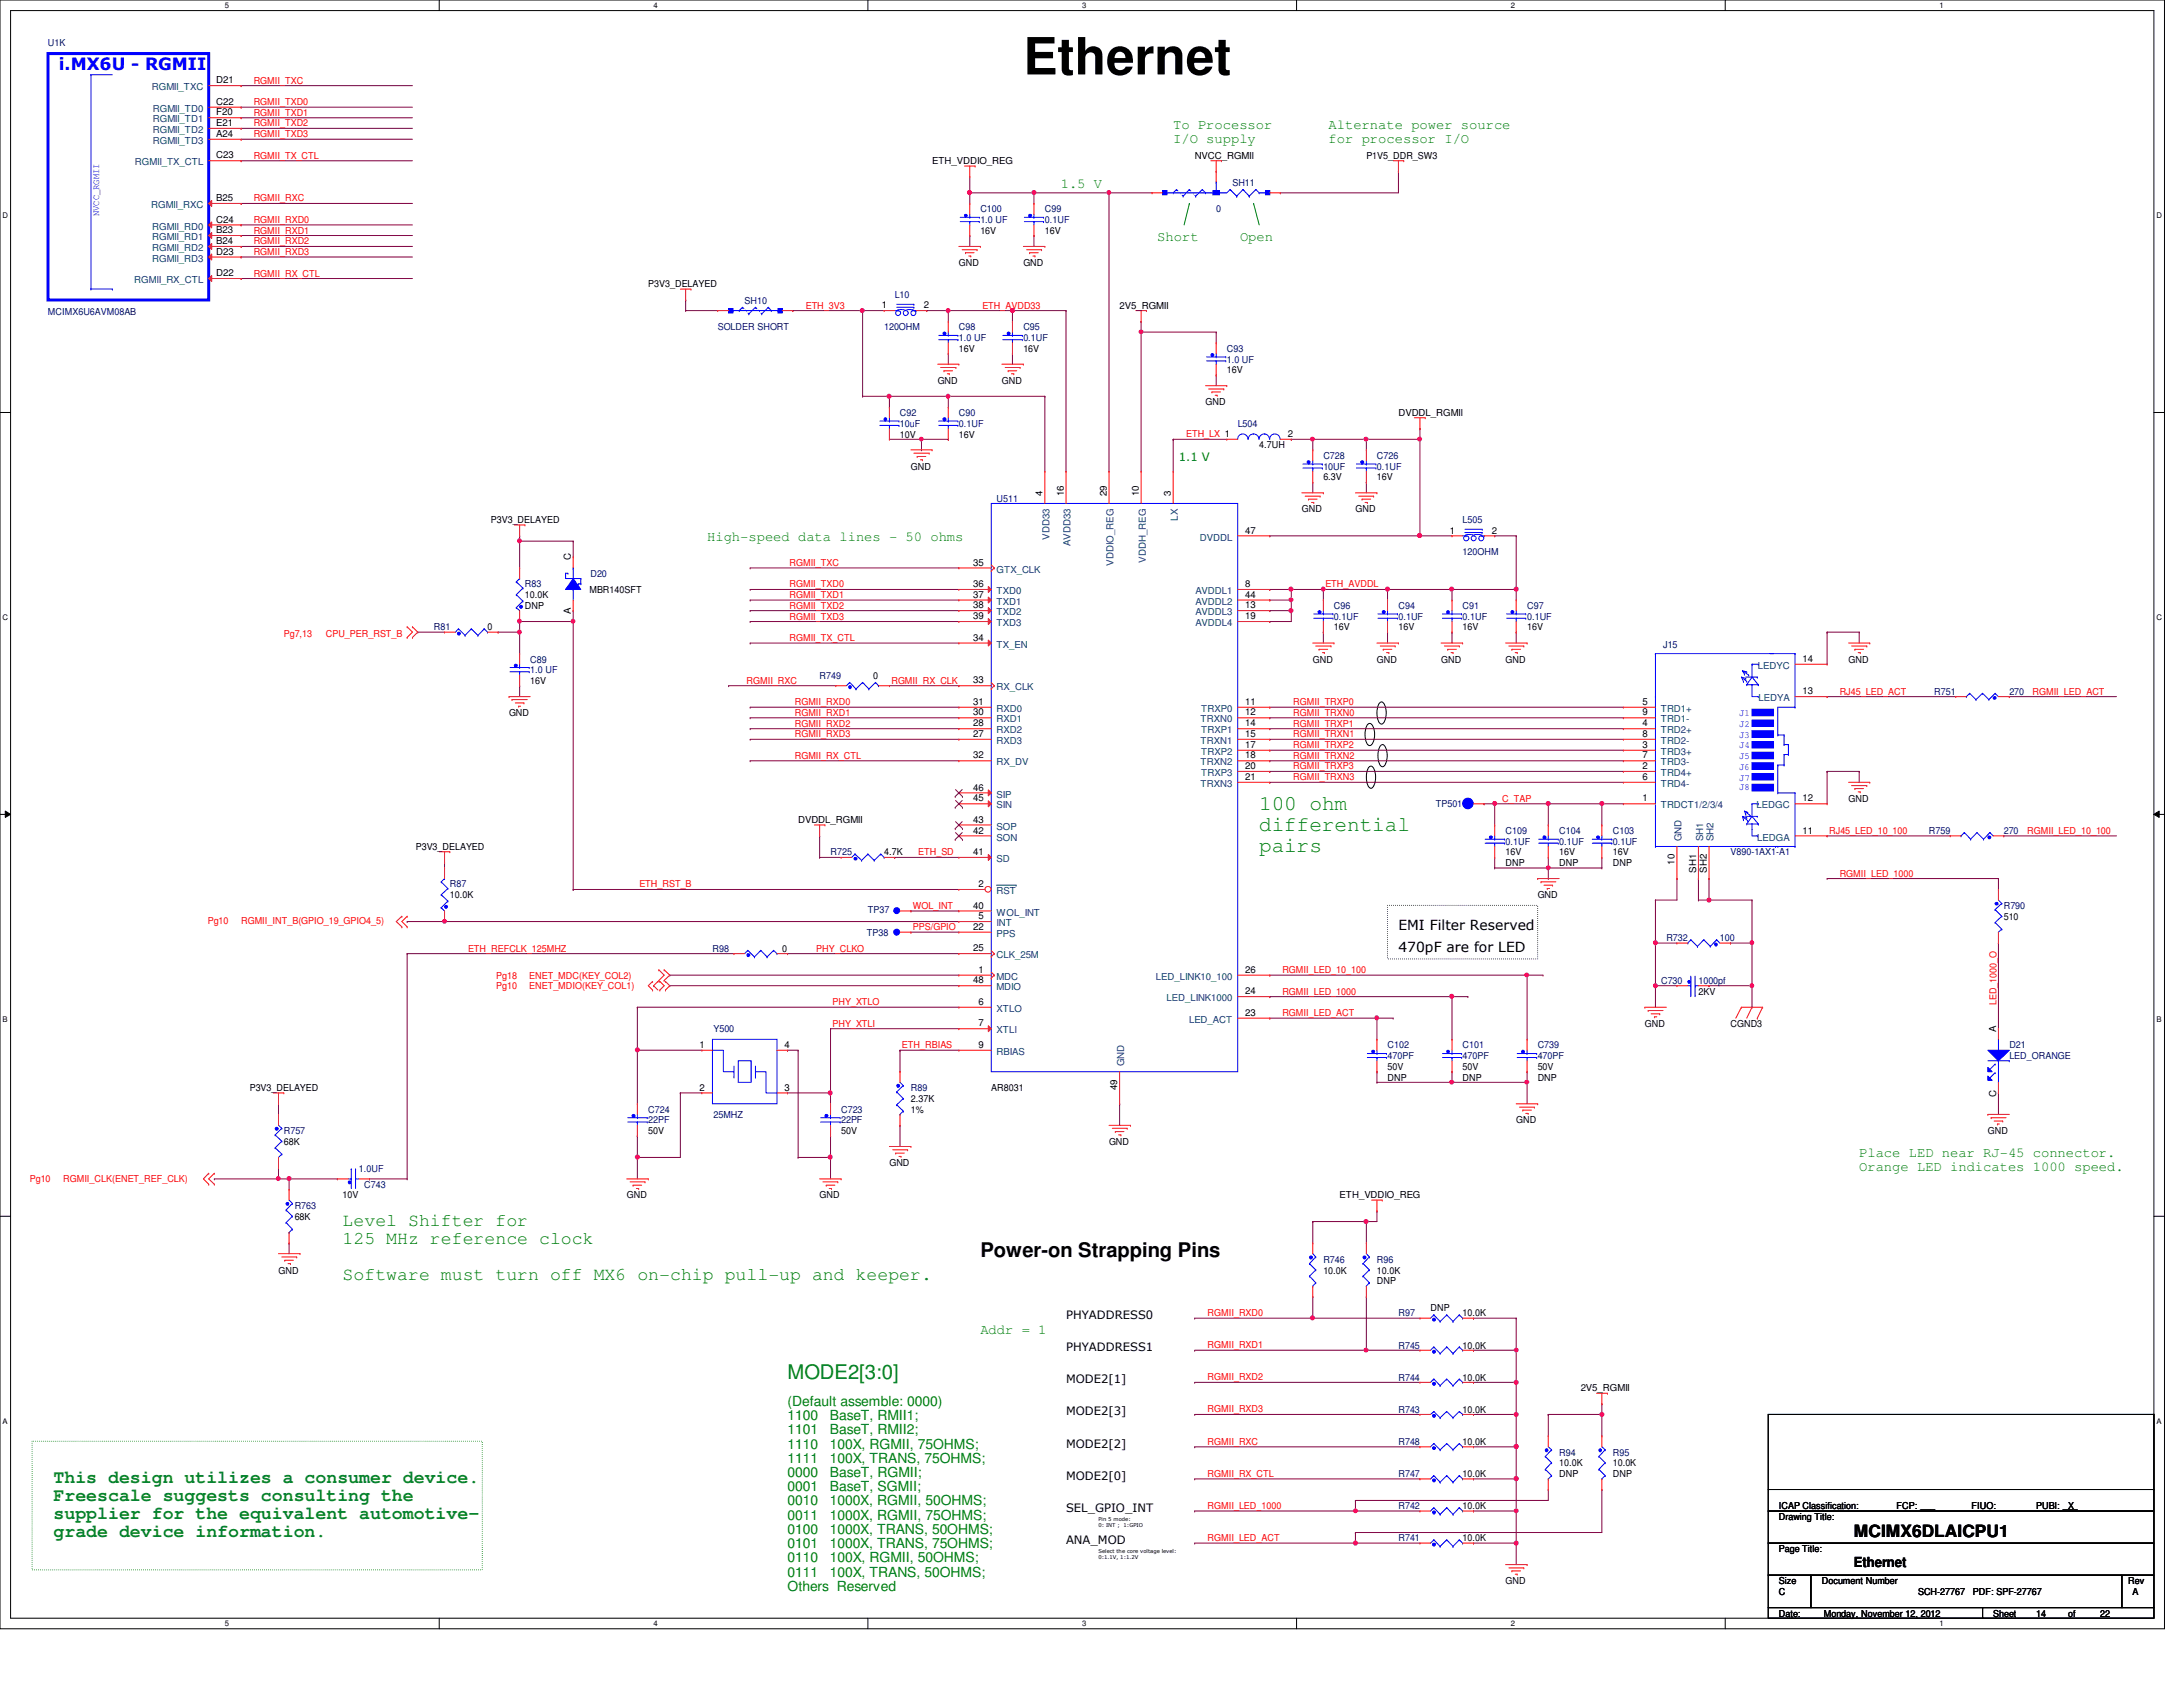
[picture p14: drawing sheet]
<svg xmlns="http://www.w3.org/2000/svg" width="279mm" height="216mm" viewBox="0 0 279 216" stroke-linecap="round" stroke-linejoin="round" font-family="sans-serif">
<defs><g id="words">
<text font-size="6.6" x="131" y="9.5">Ethernet</text>
<g font-size="2.7" fill="#008000">
<text x="161.2" y="103.6">100 ohm</text>
<text x="161.2" y="106.3">differential</text>
<text x="161.2" y="109.1">pairs</text>
</g>
<text font-size="2.6" x="125.5" y="160.8">Power-on Strapping Pins</text>
<text font-size="2.6" fill="#008000" x="100.8" y="176.5">MODE2[3:0]</text>
<g font-size="2.3" fill="#008000">
<text x="43.9" y="156.9">Level Shifter for</text>
<text x="43.9" y="159.2">125 MHz reference clock</text>
<text x="43.9" y="163.9">Software must turn off MX6 on-chip pull-up and keeper.</text>
</g>
<g font-size="2.3" fill="#008040">
<text x="6.9" y="189.8">This design utilizes a consumer device.</text>
<text x="6.9" y="192.1">Freescale suggests consulting the</text>
<text x="6.9" y="194.4">supplier for the equivalent automotive-</text>
<text x="6.9" y="196.8">grade device information.</text>
</g>
<text font-size="2.2" fill="#00f" x="7.5" y="9">i.MX6U - RGMII</text>
<text font-size="2.2" x="237.3" y="196.8">MCIMX6DLAICPU1</text>
<g font-size="1.8" fill="#008000">
<text x="150.2" y="16.5">To Processor</text>
<text x="170.1" y="16.5">Alternate power source</text>
<text x="150.2" y="18.2">I/O supply</text>
<text x="170.1" y="18.2">for processor I/O</text>
<text x="135.8" y="24">1.5 V</text>
<text x="148.1" y="30.9">Short</text>
<text x="158.7" y="30.9">Open</text>
<text x="90.5" y="69.3">High-speed data lines - 50 ohms</text>
<text x="238" y="148.1">Place LED near RJ-45 connector.</text>
<text x="238" y="149.9">Orange LED indicates 1000 speed.</text>
<text x="125.5" y="170.8">Addr = 1</text>
<text x="100.8" y="179.9">(Default assemble: 0000)</text>
<text x="100.8" y="181.7">1100</text>
<text x="100.8" y="183.6">1101</text>
<text x="100.8" y="185.4">1110</text>
<text x="106.2" y="181.7">BaseT, RMII1;</text>
<text x="106.2" y="183.6">BaseT, RMII2;</text>
<text x="106.2" y="185.4">100X, RGMII, 75OHMS;</text>
<text x="100.8" y="187.2">1111</text>
<text x="100.8" y="189">0000</text>
<text x="100.8" y="190.8">0001</text>
<text x="106.2" y="187.2">100X, TRANS, 75OHMS;</text>
<text x="106.2" y="189">BaseT, RGMII;</text>
<text x="106.2" y="190.8">BaseT, SGMII;</text>
<text x="100.8" y="192.7">0010</text>
<text x="100.8" y="194.5">0011</text>
<text x="100.8" y="196.3">0100</text>
<text x="106.2" y="192.7">1000X, RGMII, 50OHMS;</text>
<text x="106.2" y="194.5">1000X, RGMII, 75OHMS;</text>
<text x="106.2" y="196.3">1000X, TRANS, 50OHMS;</text>
<text x="100.8" y="198.1">0101</text>
<text x="100.8" y="199.9">0110</text>
<text x="100.8" y="201.8">0111</text>
<text x="100.8" y="203.6">Others Reserved</text>
<text x="106.2" y="198.1">1000X, TRANS, 75OHMS;</text>
<text x="106.2" y="199.9">100X, RGMII, 50OHMS;</text>
<text x="106.2" y="201.8">100X, TRANS, 50OHMS;</text>
</g>
<g font-size="1.8">
<text x="179" y="119.1">EMI Filter Reserved</text>
<text x="179" y="121.8">470pF are for LED</text>
<text x="237.3" y="200.5">Ethernet</text>
</g>
<text font-size="1.5" fill="#008000" x="150.9" y="59.1">1.1 V</text>
<g font-size="1.5">
<text x="136.4" y="168.8">PHYADDRESS0</text>
<text x="136.4" y="172.9">PHYADDRESS1</text>
<text x="136.4" y="177">MODE2[1]</text>
<text x="136.4" y="185.3">MODE2[2]</text>
<text x="136.4" y="181.1">MODE2[3]</text>
<text x="136.4" y="189.4">MODE2[0]</text>
<text x="136.4" y="193.5">SEL_GPIO_INT</text>
<text x="136.4" y="197.6">ANA_MOD</text>
</g>
<g font-size="1.2" fill="#000080">
<text x="6.1" y="5.9">U1K</text>
<text x="157.7" y="23.7">SH11</text>
<text x="125.5" y="27.2">C100</text>
<text x="125.5" y="28.6">1.0 UF</text>
<text x="133.7" y="27.2">C99</text>
<text x="133.7" y="28.6">0.1UF</text>
<text x="155.7" y="27.2">0</text>
<text x="6.1" y="40.3">MCIMX6U6AVM08AB</text>
<text x="95.3" y="38.9">SH10</text>
<text x="114.5" y="38.1">L10</text>
<text x="91.9" y="42.3">SOLDER SHORT</text>
<text x="113.2" y="42.3">120OHM</text>
<text x="122.7" y="42.3">C98</text>
<text x="122.7" y="43.6">1.0 UF</text>
<text x="131" y="42.3">C95</text>
<text x="131" y="43.6">0.1UF</text>
<text x="157" y="45">C93</text>
<text x="157" y="46.4">1.0 UF</text>
<text x="115.2" y="53.3">C92</text>
<text x="122.7" y="53.3">C90</text>
<text x="115.2" y="54.6">10uF</text>
<text x="122.7" y="54.6">0.1UF</text>
<text x="158.4" y="54.6">L504</text>
<text x="169.4" y="58.7">C728</text>
<text x="176.2" y="58.7">C726</text>
<text x="127.6" y="64.2">U511</text>
<text x="169.4" y="60.1">10UF</text>
<text x="176.2" y="60.1">0.1UF</text>
<text x="187.2" y="67">L505</text>
<text x="187.2" y="71.1">120OHM</text>
<text x="67.2" y="75.2">R83</text>
<text x="75.6" y="73.8">D20</text>
<text x="170.7" y="77.9">C96</text>
<text x="179" y="77.9">C94</text>
<text x="187.2" y="77.9">C91</text>
<text x="195.5" y="77.9">C97</text>
<text x="55.5" y="80.7">R81</text>
<text x="170.7" y="79.3">0.1UF</text>
<text x="179" y="79.3">0.1UF</text>
<text x="187.2" y="79.3">0.1UF</text>
<text x="195.5" y="79.3">0.1UF</text>
<text x="212.9" y="82.9">J15</text>
<text x="67.9" y="84.8">C89</text>
<text x="67.9" y="86.1">1.0 UF</text>
<text x="104.9" y="86.9">R749</text>
<text x="247.6" y="88.9">R751</text>
<text x="257.2" y="88.9">270</text>
<text x="183.8" y="103.3">TP501</text>
<text x="192.7" y="106.7">C109</text>
<text x="199.6" y="106.7">C104</text>
<text x="206.4" y="106.7">C103</text>
<text x="246.9" y="106.7">R759</text>
<text x="256.5" y="106.7">270</text>
<text x="57.6" y="113.6">R87</text>
<text x="106.3" y="109.5">R725</text>
<text x="192.7" y="108.1">0.1UF</text>
<text x="199.6" y="108.1">0.1UF</text>
<text x="206.4" y="108.1">0.1UF</text>
<text x="221.5" y="109.5">V890-1AX1-A1</text>
<text x="111" y="119.8">TP38</text>
<text x="111.1" y="116.9">TP37</text>
<text x="256.5" y="116.3">R790</text>
<text x="91.2" y="121.8">R98</text>
<text x="212.6" y="125.9">C730</text>
<text x="213.3" y="120.4">R732</text>
<text x="217.4" y="125.9">1000pf</text>
<text x="220.1" y="120.4">100</text>
<text x="91.3" y="132.1">Y500</text>
<text x="177.6" y="134.2">C102</text>
<text x="177.6" y="135.6">470PF</text>
<text x="187.2" y="134.2">C101</text>
<text x="187.2" y="135.6">470PF</text>
<text x="196.8" y="134.2">C739</text>
<text x="196.8" y="135.6">470PF</text>
<text x="257.2" y="134.2">D21</text>
<text x="257.2" y="135.6">LED_ORANGE</text>
<text x="83" y="142.4">C724</text>
<text x="83" y="143.8">22PF</text>
<text x="91.3" y="143.1">25MHZ</text>
<text x="107.7" y="142.4">C723</text>
<text x="107.7" y="143.8">22PF</text>
<text x="116.6" y="139.7">R89</text>
<text x="36.3" y="145.2">R757</text>
<text x="45.9" y="149.9">1.0UF</text>
<text x="37.7" y="154.7">R763</text>
<text x="46.6" y="152">C743</text>
<text x="169.4" y="161.6">R746</text>
<text x="176.2" y="161.6">R96</text>
<text x="179" y="172.6">R745</text>
<text x="179" y="168.4">R97</text>
<text x="179" y="176.7">R744</text>
<text x="179" y="180.8">R743</text>
<text x="179" y="184.9">R748</text>
<text x="179" y="189">R747</text>
<text x="199.6" y="186.3">R94</text>
<text x="206.4" y="186.3">R95</text>
<text x="179" y="197.3">R741</text>
<text x="179" y="193.2">R742</text>
</g>
<g font-size="1.2" fill="#004080">
<text x="19.4" y="11.6">RGMII_TXC</text>
<text x="19.6" y="14.3">RGMII_TD0</text>
<text x="19.6" y="15.7">RGMII_TD1</text>
<text x="19.6" y="17">RGMII_TD2</text>
<text x="17.3" y="21.2">RGMII_TX_CTL</text>
<text x="19.6" y="18.4">RGMII_TD3</text>
<text x="19.3" y="26.6">RGMII_RXC</text>
<text x="19.5" y="29.4">RGMII_RD0</text>
<text x="19.5" y="30.7">RGMII_RD1</text>
<text x="19.5" y="32.1">RGMII_RD2</text>
<text x="19.5" y="33.5">RGMII_RD3</text>
<text x="17.2" y="36.2">RGMII_RX_CTL</text>
<text x="134.3" y="69.1" transform="rotate(-90 134.3 69.1)">VDD33</text>
<text x="137" y="69.9" transform="rotate(-90 137 69.9)">AVDD33</text>
<text x="150.7" y="66.6" transform="rotate(-90 150.7 66.6)">LX</text>
<text x="153.6" y="69.2">DVDDL</text>
<text x="127.6" y="73.3">GTX_CLK</text>
<text x="127.6" y="76">TXD0</text>
<text x="127.6" y="77.4">TXD1</text>
<text x="142.5" y="72.4" transform="rotate(-90 142.5 72.4)">VDDIO_REG</text>
<text x="146.6" y="72" transform="rotate(-90 146.6 72)">VDDH_REG</text>
<text x="153" y="76">AVDDL1</text>
<text x="153" y="77.4">AVDDL2</text>
<text x="127.6" y="82.9">TX_EN</text>
<text x="127.6" y="78.7">TXD2</text>
<text x="127.6" y="80.1">TXD3</text>
<text x="153" y="78.7">AVDDL3</text>
<text x="153" y="80.1">AVDDL4</text>
<text x="127.6" y="88.3">RX_CLK</text>
<text x="225" y="85.6">LEDYC</text>
<text x="225.1" y="89.7">LEDYA</text>
<text x="127.6" y="95.2">RXD3</text>
<text x="127.6" y="93.9">RXD2</text>
<text x="127.6" y="92.5">RXD1</text>
<text x="127.6" y="91.1">RXD0</text>
<text x="153.7" y="92.5">TRXN0</text>
<text x="153.7" y="95.2">TRXN1</text>
<text x="153.8" y="91.1">TRXP0</text>
<text x="153.8" y="93.9">TRXP1</text>
<text x="212.6" y="92.5">TRD1-</text>
<text x="212.6" y="93.9">TRD2+</text>
<text x="212.6" y="91.1">TRD1+</text>
<text x="212.6" y="95.2">TRD2-</text>
<text x="127.6" y="98">RX_DV</text>
<text x="153.7" y="98">TRXN2</text>
<text x="153.7" y="100.7">TRXN3</text>
<text x="153.8" y="96.6">TRXP2</text>
<text x="153.8" y="99.3">TRXP3</text>
<text x="212.6" y="99.3">TRD4+</text>
<text x="212.6" y="96.6">TRD3+</text>
<text x="212.6" y="100.7">TRD4-</text>
<text x="212.6" y="98">TRD3-</text>
<text x="127.6" y="107.6">SON</text>
<text x="127.6" y="106.2">SOP</text>
<text x="127.6" y="103.5">SIN</text>
<text x="127.6" y="102.1">SIP</text>
<text x="212.6" y="103.5">TRDCT1/2/3/4</text>
<text x="215.2" y="107.7" transform="rotate(-90 215.2 107.7)">GND</text>
<text x="218" y="107.7" transform="rotate(-90 218 107.7)">SH1</text>
<text x="219.3" y="107.7" transform="rotate(-90 219.3 107.7)">SH2</text>
<text x="224.8" y="103.5">LEDGC</text>
<text x="224.9" y="107.6">LEDGA</text>
<text x="127.6" y="110.3">SD</text>
<text x="127.6" y="114.4">RST</text>
<text x="127.6" y="119.9">PPS</text>
<text x="127.6" y="117.2">WOL_INT</text>
<text x="127.6" y="118.5">INT</text>
<text x="127.6" y="122.6">CLK_25M</text>
<text x="127.6" y="125.4">MDC</text>
<text x="148" y="125.4">LED_LINK10_100</text>
<text x="127.6" y="129.5">XTLO</text>
<text x="127.6" y="126.7">MDIO</text>
<text x="149.3" y="128.1">LED_LINK1000</text>
<text x="152.2" y="130.9">LED_ACT</text>
<text x="127.6" y="132.2">XTLI</text>
<text x="127.6" y="135">RBIAS</text>
<text x="143.9" y="136.5" transform="rotate(-90 143.9 136.5)">GND</text>
</g>
<g font-size="1.2">
<text x="27.7" y="10.7">D21</text>
<text x="27.7" y="13.4">C22</text>
<text x="27.7" y="14.8">F20</text>
<text x="27.7" y="16.1">E21</text>
<text x="27.7" y="17.5">A24</text>
<text x="27.7" y="20.3">C23</text>
<text x="119.3" y="21">ETH_VDDIO_REG</text>
<text x="152.9" y="20.3">NVCC_RGMII</text>
<text x="174.9" y="20.3">P1V5_DDR_SW3</text>
<text x="27.7" y="28.5">C24</text>
<text x="27.7" y="29.8">B23</text>
<text x="27.7" y="25.7">B25</text>
<text x="125.5" y="29.9">16V</text>
<text x="133.7" y="29.9">16V</text>
<text x="27.7" y="35.3">D22</text>
<text x="27.7" y="31.2">B24</text>
<text x="27.7" y="32.6">D23</text>
<text x="122.7" y="34">GND</text>
<text x="131" y="34">GND</text>
<text x="83" y="36.8">P3V3_DELAYED</text>
<text x="112.9" y="39.5">1</text>
<text x="118.2" y="39.5">2</text>
<text x="143.3" y="39.5">2V5_RGMII</text>
<text x="122.7" y="45">16V</text>
<text x="131" y="45">16V</text>
<text x="157" y="47.8">16V</text>
<text x="120" y="49.1">GND</text>
<text x="128.2" y="49.1">GND</text>
<text x="154.3" y="51.9">GND</text>
<text x="179" y="53.3">DVDDL_RGMII</text>
<text x="115.2" y="56">10V</text>
<text x="122.7" y="56">16V</text>
<text x="161.2" y="57.4">4.7UH</text>
<text x="164.8" y="55.9">2</text>
<text x="116.6" y="60.1">GND</text>
<text x="133.4" y="63.5" transform="rotate(-90 133.4 63.5)">4</text>
<text x="136.1" y="63.5" transform="rotate(-90 136.1 63.5)">16</text>
<text x="141.6" y="63.5" transform="rotate(-90 141.6 63.5)">29</text>
<text x="145.8" y="63.5" transform="rotate(-90 145.8 63.5)">10</text>
<text x="149.9" y="63.5" transform="rotate(-90 149.9 63.5)">3</text>
<text x="166.6" y="65.6">GND</text>
<text x="169.4" y="61.5">6.3V</text>
<text x="173.5" y="65.6">GND</text>
<text x="176.2" y="61.5">16V</text>
<text x="62.8" y="67">P3V3_DELAYED</text>
<text x="73.1" y="71.7" transform="rotate(-90 73.1 71.7)">C</text>
<text x="159.4" y="68.3">47</text>
<text x="185.5" y="68.3">1</text>
<text x="190.9" y="68.3">2</text>
<text x="67.2" y="76.6">10.0K</text>
<text x="67.2" y="77.9">DNP</text>
<text x="75.4" y="75.9">MBR140SFT</text>
<text x="124.5" y="72.4">35</text>
<text x="124.5" y="75.1">36</text>
<text x="124.5" y="76.5">37</text>
<text x="124.5" y="77.9">38</text>
<text x="159.4" y="75.1">8</text>
<text x="159.4" y="77.9">13</text>
<text x="159.4" y="76.5">44</text>
<text x="62.4" y="80.7">0</text>
<text x="73.1" y="78.6" transform="rotate(-90 73.1 78.6)">A</text>
<text x="124.5" y="82">34</text>
<text x="124.5" y="79.2">39</text>
<text x="159.4" y="79.2">19</text>
<text x="170.7" y="80.7">16V</text>
<text x="179" y="80.7">16V</text>
<text x="187.2" y="80.7">16V</text>
<text x="195.5" y="80.7">16V</text>
<text x="67.9" y="87.5">16V</text>
<text x="111.8" y="86.9">0</text>
<text x="124.5" y="87.5">33</text>
<text x="168" y="84.8">GND</text>
<text x="176.2" y="84.8">GND</text>
<text x="184.4" y="84.8">GND</text>
<text x="192.7" y="84.8">GND</text>
<text x="230.7" y="84.7">14</text>
<text x="230.7" y="88.9">13</text>
<text x="236.6" y="84.8">GND</text>
<text x="65.2" y="91.7">GND</text>
<text x="124.5" y="94.3">27</text>
<text x="124.5" y="93">28</text>
<text x="124.5" y="91.6">30</text>
<text x="124.5" y="90.2">31</text>
<text x="159.4" y="90.2">11</text>
<text x="159.4" y="91.6">12</text>
<text x="159.4" y="93">14</text>
<text x="159.4" y="94.3">15</text>
<text x="159.4" y="95.7">17</text>
<text x="210.2" y="91.6">9</text>
<text x="210.2" y="95.7">3</text>
<text x="210.2" y="93">4</text>
<text x="210.2" y="90.2">5</text>
<text x="210.2" y="94.3">8</text>
<text x="124.5" y="97.1">32</text>
<text x="124.5" y="101.2">46</text>
<text x="159.4" y="97.1">18</text>
<text x="159.4" y="98.4">20</text>
<text x="159.4" y="99.8">21</text>
<text x="210.2" y="98.4">2</text>
<text x="210.2" y="99.8">6</text>
<text x="210.2" y="97.1">7</text>
<text x="102.2" y="105.4">DVDDL_RGMII</text>
<text x="124.5" y="106.7">42</text>
<text x="124.5" y="105.3">43</text>
<text x="124.5" y="102.6">45</text>
<text x="210.2" y="102.6">1</text>
<text x="230.7" y="106.7">11</text>
<text x="230.7" y="102.6">12</text>
<text x="236.6" y="102.6">GND</text>
<text x="53.2" y="108.8">P3V3_DELAYED</text>
<text x="113.2" y="109.5">4.7K</text>
<text x="124.5" y="109.4">41</text>
<text x="125.2" y="113.5">2</text>
<text x="192.7" y="109.5">16V</text>
<text x="192.7" y="110.9">DNP</text>
<text x="199.6" y="109.5">16V</text>
<text x="199.6" y="110.9">DNP</text>
<text x="206.4" y="109.5">16V</text>
<text x="206.4" y="110.9">DNP</text>
<text x="214.3" y="110.7" transform="rotate(-90 214.3 110.7)">10</text>
<text x="217.1" y="111.7" transform="rotate(-90 217.1 111.7)">SH1</text>
<text x="218.4" y="111.7" transform="rotate(-90 218.4 111.7)">SH2</text>
<text x="57.6" y="115">10.0K</text>
<text x="124.5" y="119">22</text>
<text x="124.5" y="116.3">40</text>
<text x="125.2" y="117.6">5</text>
<text x="196.8" y="115">GND</text>
<text x="256.5" y="117.7">510</text>
<text x="100.1" y="121.8">0</text>
<text x="124.5" y="121.8">25</text>
<text x="124.5" y="125.9">48</text>
<text x="125.2" y="124.5">1</text>
<text x="159.4" y="124.5">26</text>
<text x="125.2" y="128.6">6</text>
<text x="125.2" y="131.4">7</text>
<text x="159.4" y="130">23</text>
<text x="159.4" y="127.3">24</text>
<text x="210.5" y="131.4">GND</text>
<text x="217.4" y="127.3">2KV</text>
<text x="221.5" y="131.4">CGND3</text>
<text x="89.5" y="134.1">1</text>
<text x="100.4" y="134.1">4</text>
<text x="125.2" y="134.1">9</text>
<text x="177.6" y="136.9">50V</text>
<text x="187.2" y="136.9">50V</text>
<text x="196.8" y="136.9">50V</text>
<text x="255.5" y="132" transform="rotate(-90 255.5 132)">A</text>
<text x="32" y="139.7">P3V3_DELAYED</text>
<text x="89.5" y="139.6">2</text>
<text x="100.4" y="139.6">3</text>
<text x="116.6" y="141">2.37K</text>
<text x="116.6" y="142.4">1%</text>
<text x="126.9" y="139.7">AR8031</text>
<text x="143" y="139.5" transform="rotate(-90 143 139.5)">49</text>
<text x="177.6" y="138.3">DNP</text>
<text x="187.2" y="138.3">DNP</text>
<text x="194.1" y="143.8">GND</text>
<text x="196.8" y="138.3">DNP</text>
<text x="255.5" y="140.4" transform="rotate(-90 255.5 140.4)">C</text>
<text x="36.3" y="146.5">68K</text>
<text x="83" y="145.2">50V</text>
<text x="107.7" y="145.2">50V</text>
<text x="113.8" y="149.3">GND</text>
<text x="141.9" y="146.5">GND</text>
<text x="254.4" y="145.2">GND</text>
<text x="43.9" y="153.4">10V</text>
<text x="80.2" y="153.4">GND</text>
<text x="104.9" y="153.4">GND</text>
<text x="171.4" y="153.4">ETH_VDDIO_REG</text>
<text x="37.7" y="156.1">68K</text>
<text x="35.6" y="163">GND</text>
<text x="169.4" y="163">10.0K</text>
<text x="176.2" y="163">10.0K</text>
<text x="176.2" y="164.3">DNP</text>
<text x="183.1" y="167.8">DNP</text>
<text x="187.2" y="172.6">10.0K</text>
<text x="187.2" y="168.4">10.0K</text>
<text x="187.2" y="176.7">10.0K</text>
<text x="202.3" y="178.1">2V5_RGMII</text>
<text x="187.2" y="180.8">10.0K</text>
<text x="187.2" y="184.9">10.0K</text>
<text x="187.2" y="189">10.0K</text>
<text x="199.6" y="187.7">10.0K</text>
<text x="199.6" y="189">DNP</text>
<text x="206.4" y="187.7">10.0K</text>
<text x="206.4" y="189">DNP</text>
<text x="187.2" y="197.3">10.0K</text>
<text x="187.2" y="193.2">10.0K</text>
<text x="227.7" y="194.5">Drawing Title:</text>
<text x="227.7" y="193.2">ICAP Classification:</text>
<text x="242.7" y="193.2">FCP: ___</text>
<text x="252.3" y="193.2">FIUO:</text>
<text x="260.6" y="193.2">PUBI: ___</text>
<text x="264.7" y="193.2">X</text>
<text x="192.7" y="202.7">GND</text>
<text x="227.7" y="202.7">Size</text>
<text x="227.7" y="198.6">Page Title:</text>
<text x="233.2" y="202.7">Document Number</text>
<text x="272.4" y="202.7">Rev</text>
<text x="227.7" y="206.9">Date:</text>
<text x="227.7" y="204.1">C</text>
<text x="233.4" y="206.9">Monday, November 12, 2012</text>
<text x="245.5" y="204.1">SCH-27767</text>
<text x="252.5" y="204.1">PDF: SPF-27767</text>
<text x="255.1" y="206.9">Sheet</text>
<text x="260.6" y="206.9">14</text>
<text x="264.7" y="206.9">of</text>
<text x="268.8" y="206.9">22</text>
<text x="272.9" y="204.1">A</text>
</g>
<g font-size="1.2" fill="#f00">
<text x="32.5" y="10.7">RGMII_TXC</text>
<text x="32.5" y="17.6">RGMII_TXD3</text>
<text x="32.5" y="16.2">RGMII_TXD2</text>
<text x="32.5" y="14.8">RGMII_TXD1</text>
<text x="32.5" y="13.5">RGMII_TXD0</text>
<text x="32.5" y="20.3">RGMII_TX_CTL</text>
<text x="32.5" y="25.8">RGMII_RXC</text>
<text x="32.5" y="28.5">RGMII_RXD0</text>
<text x="32.5" y="29.9">RGMII_RXD1</text>
<text x="32.5" y="31.3">RGMII_RXD2</text>
<text x="32.5" y="32.6">RGMII_RXD3</text>
<text x="32.5" y="35.4">RGMII_RX_CTL</text>
<text x="103.1" y="39.5">ETH_3V3</text>
<text x="125.7" y="39.5">ETH_AVDD33</text>
<text x="151.8" y="56">ETH_LX 1</text>
<text x="101" y="75.2">RGMII_TXD0</text>
<text x="101" y="72.4">RGMII_TXC</text>
<text x="101" y="76.5">RGMII_TXD1</text>
<text x="101" y="77.9">RGMII_TXD2</text>
<text x="169.6" y="75.2">ETH_AVDDL</text>
<text x="36.3" y="81.5">Pg7,13</text>
<text x="41.7" y="81.5">CPU_PER_RST_B</text>
<text x="101" y="82">RGMII_TX_CTL</text>
<text x="101" y="79.3">RGMII_TXD3</text>
<text x="95.5" y="87.5">RGMII_RXC</text>
<text x="114.1" y="87.5">RGMII_RX_CLK</text>
<text x="235.5" y="88.9">RJ45_LED_ACT</text>
<text x="260.1" y="88.9">RGMII_LED_ACT</text>
<text x="101.7" y="90.3">RGMII_RXD0</text>
<text x="101.7" y="91.6">RGMII_RXD1</text>
<text x="101.7" y="93">RGMII_RXD2</text>
<text x="101.7" y="94.4">RGMII_RXD3</text>
<text x="165.5" y="90.3">RGMII_TRXP0</text>
<text x="165.5" y="91.6">RGMII_TRXN0</text>
<text x="165.5" y="93">RGMII_TRXP1</text>
<text x="165.5" y="94.4">RGMII_TRXN1</text>
<text x="165.5" y="95.8">RGMII_TRXP2</text>
<text x="101.7" y="97.1">RGMII_RX_CTL</text>
<text x="165.5" y="97.1">RGMII_TRXN2</text>
<text x="165.5" y="98.5">RGMII_TRXP3</text>
<text x="165.5" y="99.9">RGMII_TRXN3</text>
<text x="192.3" y="102.6">C_TAP</text>
<text x="234.1" y="106.7">RJ45_LED_10_100</text>
<text x="259.5" y="106.7">RGMII_LED_10_100</text>
<text x="81.8" y="113.6">ETH_RST_B</text>
<text x="117.5" y="109.5">ETH_SD</text>
<text x="235.5" y="112.2">RGMII_LED_1000</text>
<text x="26.6" y="118.3">Pg10</text>
<text x="30.9" y="118.3">RGMII_INT_B(GPIO_19_GPIO4_5)</text>
<text x="116.8" y="119">PPS/GPIO</text>
<text x="116.8" y="116.3">WOL_INT</text>
<text x="59.9" y="121.8">ETH_REFCLK_125MHZ</text>
<text x="63.5" y="125.3">Pg18</text>
<text x="67.7" y="125.3">ENET_MDC(KEY_COL2)</text>
<text x="104.5" y="121.8">PHY_CLKO</text>
<text x="164.1" y="124.5">RGMII_LED_10_100</text>
<text x="63.5" y="126.6">Pg10</text>
<text x="67.7" y="126.6">ENET_MDIO(KEY_COL1)</text>
<text x="106.6" y="128.7">PHY_XTLO</text>
<text x="106.6" y="131.4">PHY_XTLI</text>
<text x="164.1" y="127.3">RGMII_LED_1000</text>
<text x="164.1" y="130">RGMII_LED_ACT</text>
<text x="255.5" y="128.7" transform="rotate(-90 255.5 128.7)">LED_1000_O</text>
<text x="115.4" y="134.2">ETH_RBIAS</text>
<text x="3.8" y="151.3">Pg10</text>
<text x="8.1" y="151.3">RGMII_CLK(ENET_REF_CLK)</text>
<text x="154.6" y="168.4">RGMII_RXD0</text>
<text x="154.6" y="172.6">RGMII_RXD1</text>
<text x="154.6" y="176.7">RGMII_RXD2</text>
<text x="154.6" y="184.9">RGMII_RXC</text>
<text x="154.6" y="180.8">RGMII_RXD3</text>
<text x="154.6" y="189">RGMII_RX_CTL</text>
<text x="154.6" y="193.1">RGMII_LED_1000</text>
<text x="154.6" y="197.2">RGMII_LED_ACT</text>
</g>
<g font-size="1.2" fill="#00f">
<text x="12.7" y="27.7" transform="rotate(-90 12.7 27.7)">NVCC_RGMII</text>
<text x="222.6" y="91.7">J1</text>
<text x="222.6" y="95.8">J4</text>
<text x="222.6" y="94.4">J3</text>
<text x="222.6" y="93">J2</text>
<text x="222.6" y="101.1">J8</text>
<text x="222.6" y="99.9">J7</text>
<text x="222.6" y="98.5">J6</text>
<text x="222.6" y="97.2">J5</text>
</g>
<g font-size="1">
<text x="28.8" y="1">5</text>
<text x="83.7" y="1">4</text>
<text x="138.5" y="1">3</text>
<text x="193.4" y="1">2</text>
<text x="248.2" y="1">1</text>
<text x=".3" y="27.9">D</text>
<text x="276" y="27.9">D</text>
<text x=".3" y="79.4">C</text>
<text x="276" y="79.4">C</text>
<text x=".3" y="130.8">B</text>
<text x="276" y="130.8">B</text>
<text x=".3" y="182.2">A</text>
<text x="276" y="182.2">A</text>
<text x="28.8" y="208.1">5</text>
<text x="83.7" y="208.1">4</text>
<text x="138.5" y="208.1">3</text>
<text x="193.4" y="208.1">2</text>
<text x="248.2" y="208.1">1</text>
</g>
<g font-size=".7">
<text x="140.6" y="194.7">Pin 5 mode:</text>
<text x="140.6" y="195.4">0: INT ;</text>
<text x="143.8" y="195.4">1:GPIO</text>
<text x="140.6" y="198.8">Select the core voltage level:</text>
<text x="140.6" y="199.5">0:1.1V, 1:1.2V</text>
</g>
</g></defs>
<path d="M0 0h277v208.4h-277zM1.4 1.4h274.3v205.7h-274.3z" fill="none" stroke="#000" stroke-width=".13"/>
<g fill="#fff">
<path d="M28.8 .1h.5v1.1h-.5z"/>
<path d="M28.8 207.2h.5v1.1h-.5z"/>
</g>
<path d="M56.2 0v1.4M56.2 207.1v1.3" fill="none" stroke="#000" stroke-width=".13"/>
<g fill="#fff">
<path d="M83.7 .1h.5v1.1h-.5z"/>
<path d="M83.7 207.2h.5v1.1h-.5z"/>
</g>
<path d="M111.1 0v1.4M111.1 207.1v1.3" fill="none" stroke="#000" stroke-width=".13"/>
<g fill="#fff">
<path d="M138.5 .1h.6v1.1h-.6z"/>
<path d="M138.5 207.2h.6v1.1h-.6z"/>
</g>
<path d="M165.9 0v1.4M165.9 207.1v1.3" fill="none" stroke="#000" stroke-width=".13"/>
<g fill="#fff">
<path d="M193.4 .1h.5v1.1h-.5z"/>
<path d="M193.4 207.2h.5v1.1h-.5z"/>
</g>
<path d="M220.8 0v1.4M220.8 207.1v1.3" fill="none" stroke="#000" stroke-width=".13"/>
<g fill="#fff">
<path d="M248.2 .1h.6v1.1h-.6z"/>
<path d="M248.2 207.2h.6v1.1h-.6z"/>
<path d="M.3 27.1h.8v1.1h-.8z"/>
<path d="M276 27.1h.7v1.1h-.7z"/>
<path d="M.3 78.5h.8v1.1h-.8z"/>
<path d="M276 78.5h.7v1.1h-.7z"/>
</g>
<path d="M0 52.8h1.4M275.7 52.8h1.3" fill="none" stroke="#000" stroke-width=".13"/>
<g fill="#fff">
<path d="M.3 129.9h.7v1.1h-.7z"/>
<path d="M276 129.9h.6v1.1h-.6z"/>
</g>
<path d="M0 104.2h1.4M.7 103.8l.7 .4-.7 .4zM275.7 104.2l.7-.4v.8zM275.7 104.2h1.3" fill="none" stroke="#000" stroke-width=".13"/>
<path d="M.7 103.8l.7 .4-.7 .4zM275.7 104.2l.7-.4v.8z" fill="#000"/>
<g fill="#fff">
<path d="M.3 181.4h.7v1.1h-.7z"/>
<path d="M276 181.4h.6v1.1h-.6z"/>
</g>
<path d="M175.1 92.7l.2-.1a.99 .99 0 0 1 .6 .9 2.27 2.27 0 0 1-.4 1.8l-.2 .1a.97 .97 0 0 1-.6-1 2.36 2.36 0 0 1 .4-1.7zM175.3 98.1l.2-.1a1.36 1.36 0 0 1 .6 1.4 1.53 1.53 0 0 1-.6 1.5 .97 .97 0 0 1-.6-1 2.36 2.36 0 0 1 .4-1.8zM176.6 89.9l.2-.1a1.36 1.36 0 0 1 .6 1.4 1.53 1.53 0 0 1-.6 1.5 .97 .97 0 0 1-.5-1 2.36 2.36 0 0 1 .3-1.8zM176.8 95.4l.2-.1a1.36 1.36 0 0 1 .5 1.4 1.53 1.53 0 0 1-.5 1.4 .97 .97 0 0 1-.6-1 2.36 2.36 0 0 1 .4-1.7zM0 155.7h1.4M275.7 155.7h1.3" fill="none" stroke="#000" stroke-width=".13"/>
<path d="M177.6 115.9h19.2v6.8h-19.2z" fill="none" stroke="#000" stroke-width=".13" stroke-dasharray="0 .3"/>
<path d="M152.2 26h.1M152.2 26l-.6 2.8M160.4 26h.1M160.4 26l.8 2.8" fill="none" stroke="#008000" stroke-width=".13"/>
<path d="M4.1 184.4h57.6v16.5h-57.6z" fill="none" stroke="#008000" stroke-width=".13" stroke-dasharray="0 .3"/>
<path d="M165.3 75.4h.1M165.3 78.1h.1M165.3 75.4v1.4M165.3 78.1v1.4M169.4 75.4h.1M169.4 75.4v1.4M177.6 75.4h.1M177.6 75.4v1.4M185.8 75.4h.1M185.8 75.4v1.4M194.1 75.4h.1M194.1 75.4v1.4" fill="none" stroke="#800040" stroke-width=".13"/>
<circle cx="194.1" cy="75.4" r=".26" fill="#f0f"/>
<circle cx="194.1" cy="75.4" r=".26" fill="none" stroke="#f0f" stroke-width=".13"/>
<g fill="none" stroke="#800040" stroke-width=".13">
<path d="M87.8 39.8h.1M87.8 39.8h4.1M163.9 24.7h.1M163.9 24.7h15.1M162.5 78.1h.1M162.5 78.1h2.8M169.4 80.9h.1M169.4 80.9v1.4M177.6 80.9h.1M177.6 80.9v1.4M185.8 80.9h.1M185.8 80.9v1.4"/>
<path d="M194.1 80.9h.1M194.1 80.9v1.4"/>
</g>
<circle cx="165.2" cy="78.1" r=".26" fill="#f0f"/>
<circle cx="165.2" cy="78.1" r=".26" fill="none" stroke="#f0f" stroke-width=".13"/>
<path d="M176.2 130.3h.1M176.2 130.3v2.7M115.2 144h.1M115.2 144v2.7M143.3 141.3h.1M143.3 141.3v2.7" fill="none" stroke="#800040" stroke-width=".13"/>
<path d="M176 130.1l.2-.1 .2 .1v.3l-.2 .1-.2-.1z" fill-rule="evenodd" fill="#f0f"/>
<path d="M176 130.1l.2-.1 .2 .1v.3l-.2 .1-.2-.1z" fill="none" stroke="#f0f" stroke-width=".13"/>
<path d="M185.8 127.6h.1M185.8 127.6v5.4M195.5 124.8h.1M195.5 124.8v8.2" fill="none" stroke="#800040" stroke-width=".13"/>
<circle cx="195.4" cy="124.8" r=".25" fill="#f0f"/>
<circle cx="195.4" cy="124.8" r=".25" fill="none" stroke="#f0f" stroke-width=".13"/>
<path d="M185.8 137.2h.1M185.8 138.5h.1M185.8 137.2v1.3M185.8 138.5h9.7M195.5 138.5h.1M195.5 138.5v2.8" fill="none" stroke="#800040" stroke-width=".13"/>
<circle cx="195.4" cy="138.5" r=".25" fill="#f0f"/>
<circle cx="195.4" cy="138.5" r=".25" fill="none" stroke="#f0f" stroke-width=".13"/>
<circle cx="185.8" cy="138.5" r=".25" fill="#f0f"/>
<circle cx="185.8" cy="138.5" r=".25" fill="none" stroke="#f0f" stroke-width=".13"/>
<path d="M176.2 137.2h.1M176.2 137.2v1.3M152.9 168.7h.1M168 165.9h.1M168 165.9v2.8h-15.1M174.9 165.9h.1M174.9 165.9v6.9" fill="none" stroke="#800040" stroke-width=".13"/>
<circle cx="174.8" cy="172.8" r=".25" fill="#f0f"/>
<circle cx="174.8" cy="172.8" r=".25" fill="none" stroke="#f0f" stroke-width=".13"/>
<path d="M174.9 156.3h.1M174.9 156.3v2.8M152.9 172.8h.1M152.9 172.8h22" fill="none" stroke="#800040" stroke-width=".13"/>
<circle cx="174.8" cy="156.3" r=".26" fill="#f0f"/>
<circle cx="174.8" cy="156.3" r=".26" fill="none" stroke="#f0f" stroke-width=".13"/>
<path d="M168 156.3h.1M168 156.3v2.8M174.9 156.3h.1M174.9 156.3h1.3M198.2 181h.1M198.2 181v2.8M198.2 181h6.8M205 181h.1M205 181v2.8" fill="none" stroke="#800040" stroke-width=".13"/>
<circle cx="205" cy="181" r=".26" fill="#f0f"/>
<circle cx="205" cy="181" r=".26" fill="none" stroke="#f0f" stroke-width=".13"/>
<g fill="none" stroke="#800040" stroke-width=".13">
<path d="M165.3 76.8h.1M165.3 76.8v1.3M176.2 138.5h.1M176.2 138.5h9.6M195.5 137.2h.1M195.5 137.2v1.3M218.7 126.2h.1M218.7 126.2h5.5M224.2 126.2h.1M224.2 126.2v2.7M176.2 155h.1M176.2 155v1.3"/>
<path d="M205 179.7h.1M205 179.7v1.3M152.9 193.4h.1M152.9 197.5h.1M173.5 192h.1M173.5 196.1h.1M173.5 192v1.4h-20.6M173.5 196.1v1.4h-20.6M198.2 190.6h.1M198.2 190.6v1.4h-24.7M205 190.6h.1M205 190.6v5.5h-31.5"/>
</g>
<path d="M224 126l.2-.1 .2 .1v.3l-.2 .1-.2-.1z" fill-rule="evenodd" fill="#f0f"/>
<path d="M224 126l.2-.1 .2 .1v.3l-.2 .1-.2-.1z" fill="none" stroke="#f0f" stroke-width=".13"/>
<path d="M211.9 126.2h.1M211.9 126.2h2.7" fill="none" stroke="#800040" stroke-width=".13"/>
<circle cx="211.9" cy="126.2" r=".26" fill="#f0f"/>
<circle cx="211.9" cy="126.2" r=".26" fill="none" stroke="#f0f" stroke-width=".13"/>
<path d="M211.9 126.2h.1M211.9 126.2v2.7M221.5 120.7h.1M221.5 120.7h2.7" fill="none" stroke="#800040" stroke-width=".13"/>
<path d="M224 120.5l.2-.1 .2 .1v.3l-.2 .1-.2-.1z" fill-rule="evenodd" fill="#f0f"/>
<path d="M224 120.5l.2-.1 .2 .1v.3l-.2 .1-.2-.1z" fill="none" stroke="#f0f" stroke-width=".13"/>
<path d="M211.9 120.7h.1M211.9 120.7h2.7M211.9 120.7v5.5" fill="none" stroke="#800040" stroke-width=".13"/>
<circle cx="211.9" cy="120.7" r=".26" fill="#f0f"/>
<circle cx="211.9" cy="120.7" r=".26" fill="none" stroke="#f0f" stroke-width=".13"/>
<path d="M211.9 115.2h.1M214.6 112.4h.1M214.6 112.4v2.8h-2.7M217.4 112.4h.1M217.4 112.4v2.8M218.7 115.2h.1M218.7 115.2h5.5M224.2 120.7h.1M224.2 120.7v5.5" fill="none" stroke="#800040" stroke-width=".13"/>
<circle cx="218.7" cy="115.2" r=".26" fill="#f0f"/>
<circle cx="218.7" cy="115.2" r=".26" fill="none" stroke="#f0f" stroke-width=".13"/>
<g fill="none" stroke="#800040" stroke-width=".13">
<path d="M141.9 24.7h.1M141.9 24.7h5.5M179 21.9h.1M179 21.9v2.8M205 102.9h.1M205 102.9h2.8M205 102.9v2.7M211.9 115.2h.1M211.9 115.2v5.5M217.4 115.2h.1M218.7 112.4h.1M218.7 112.4v2.8h-1.3"/>
<path d="M224.2 115.2h.1M224.2 115.2v5.5"/>
</g>
<circle cx="205" cy="102.8" r=".26" fill="#f0f"/>
<circle cx="205" cy="102.8" r=".26" fill="none" stroke="#f0f" stroke-width=".13"/>
<g fill="none" stroke="#800040" stroke-width=".13">
<path d="M124.1 24.7h.1M124.1 24.7h8.2M233.8 80.9h.1M233.8 98.7h.1M233.8 80.9v4.1M233.8 98.7v4.2M233.8 80.9h4.2M233.8 98.7h4.2M116.6 119.3h.1M116.6 116.6h.1M116.6 119.3h6.1M116.6 116.6h6.1"/>
<path d="M255.8 112.4h.1M255.8 112.4v1.4M85.7 124.8h.1M85.7 126.2h.1M85.7 124.8h37M85.7 126.2h37M255.8 120.7h.1M255.8 139.9h.1M255.8 120.7v11M255.8 139.9v2.7M106.3 145.4h.1M106.3 145.4v2.7"/>
</g>
<circle cx="132.3" cy="24.6" r=".26" fill="#f0f"/>
<circle cx="132.3" cy="24.6" r=".26" fill="none" stroke="#f0f" stroke-width=".13"/>
<circle cx="124.1" cy="24.6" r=".26" fill="#f0f"/>
<circle cx="124.1" cy="24.6" r=".26" fill="none" stroke="#f0f" stroke-width=".13"/>
<path d="M121.4 39.8h.1M121.4 39.8h8.2" fill="none" stroke="#800040" stroke-width=".13"/>
<path d="M121.2 39.6l.1-.1 .2 .1v.3l-.2 .1-.1-.1z" fill-rule="evenodd" fill="#f0f"/>
<path d="M121.2 39.6l.1-.1 .2 .1v.3l-.2 .1-.1-.1z" fill="none" stroke="#f0f" stroke-width=".13"/>
<path d="M113.8 50.7h.1M113.8 50.7h7.6" fill="none" stroke="#800040" stroke-width=".13"/>
<circle cx="113.8" cy="50.7" r=".26" fill="#f0f"/>
<circle cx="113.8" cy="50.7" r=".26" fill="none" stroke="#f0f" stroke-width=".13"/>
<path d="M168 56.2h.1M168 56.2h6.9" fill="none" stroke="#800040" stroke-width=".13"/>
<circle cx="168" cy="56.2" r=".25" fill="#f0f"/>
<circle cx="168" cy="56.2" r=".25" fill="none" stroke="#f0f" stroke-width=".13"/>
<path d="M162.5 68.6h.1M162.5 68.6h19.2" fill="none" stroke="#800040" stroke-width=".13"/>
<circle cx="181.7" cy="68.5" r=".26" fill="#f0f"/>
<circle cx="181.7" cy="68.5" r=".26" fill="none" stroke="#f0f" stroke-width=".13"/>
<path d="M165.3 75.4h.1M165.3 75.4h4.1" fill="none" stroke="#800040" stroke-width=".13"/>
<circle cx="165.2" cy="75.4" r=".26" fill="#f0f"/>
<circle cx="165.2" cy="75.4" r=".26" fill="none" stroke="#f0f" stroke-width=".13"/>
<path d="M169.4 75.4h.1M169.4 75.4h8.2" fill="none" stroke="#800040" stroke-width=".13"/>
<path d="M169.2 75.2l.1-.1 .2 .2v.3h-.2h-.1z" fill-rule="evenodd" fill="#f0f"/>
<path d="M169.2 75.2l.1-.1 .2 .2v.3h-.2h-.1z" fill="none" stroke="#f0f" stroke-width=".13"/>
<path d="M177.6 75.4h.1M177.6 75.4h8.2" fill="none" stroke="#800040" stroke-width=".13"/>
<circle cx="185.8" cy="75.4" r=".26" fill="#f0f"/>
<circle cx="185.8" cy="75.4" r=".26" fill="none" stroke="#f0f" stroke-width=".13"/>
<circle cx="177.6" cy="75.4" r=".26" fill="#f0f"/>
<circle cx="177.6" cy="75.4" r=".26" fill="none" stroke="#f0f" stroke-width=".13"/>
<g fill="none" stroke="#800040" stroke-width=".13">
<path d="M129.6 39.8h.1M129.6 39.8h6.8M133.7 50.7h.1M133.7 50.7v9.6M93.3 87.8h.1M93.3 87.8h13.7M96 90.5h.1M96 91.9h.1M96 93.3h.1M96 94.6h.1M96 97.4h.1M96 90.5h26.7"/>
<path d="M96 91.9h26.7M96 93.3h26.7M96 94.6h26.7M96 97.4h26.7M257.2 89.2h.1M257.2 89.2h13.7M73.4 113.8h.1M73.4 113.8h49.3M104.9 109.7h.1M104.9 107h.1M104.9 109.7h2.8M104.9 107v2.7"/>
<path d="M233.8 112.4h.1M233.8 112.4h22M256.5 107h.1M256.5 107h14.4M100.8 122h.1M100.8 122h21.9"/>
</g>
<circle cx="129.6" cy="39.8" r=".26" fill="#f0f"/>
<circle cx="129.6" cy="39.8" r=".26" fill="none" stroke="#f0f" stroke-width=".13"/>
<path d="M121.4 50.7h.1M121.4 50.7h12.3" fill="none" stroke="#800040" stroke-width=".13"/>
<path d="M121.2 50.5h.1l.2 .1v.3l-.2 .1-.1-.1z" fill-rule="evenodd" fill="#f0f"/>
<path d="M121.2 50.5h.1l.2 .1v.3l-.2 .1-.1-.1z" fill="none" stroke="#f0f" stroke-width=".13"/>
<g fill="none" stroke="#800040" stroke-width=".13">
<path d="M110.4 39.8h.1M110.4 39.8h2.8M118.6 39.8h.1M118.6 39.8h2.8M132.3 24.7h.1M132.3 24.7h9.6M136.4 39.8h.1M136.4 39.8v20.5M141.9 24.7h.1M141.9 24.7v35.6M233.8 89.2h.1M233.8 89.2h16.5"/>
<path d="M114.5 109.7h.1M114.5 109.7h8.2M233.8 107h.1M233.8 107h15.8"/>
</g>
<path d="M141.7 24.4h.2l.2 .1v.3l-.2 .1-.2-.1z" fill-rule="evenodd" fill="#f0f"/>
<path d="M141.7 24.4h.2l.2 .1v.3l-.2 .1-.2-.1z" fill="none" stroke="#f0f" stroke-width=".13"/>
<path d="M146 42.5h.1M146 42.5h9.7M146 42.5v17.8M150.2 56.2h.1M150.2 56.2h6.8M150.2 56.2v4.1M96 75.4h.1M96 72.7h.1M96 75.4h26.7M96 72.7h26.7M96 82.3h.1M96 82.3h26.7" fill="none" stroke="#800040" stroke-width=".13"/>
<circle cx="146.1" cy="42.5" r=".25" fill="#f0f"/>
<circle cx="146.1" cy="42.5" r=".25" fill="none" stroke="#f0f" stroke-width=".13"/>
<path d="M162.5 79.5h.1M162.5 79.5h2.8M162.5 124.8h.1M162.5 127.6h.1M162.5 124.8h33M162.5 127.6h23.3" fill="none" stroke="#800040" stroke-width=".13"/>
<circle cx="185.8" cy="127.5" r=".26" fill="#f0f"/>
<circle cx="185.8" cy="127.5" r=".26" fill="none" stroke="#f0f" stroke-width=".13"/>
<path d="M165.3 56.2h.1M165.3 56.2h2.7M174.9 56.2h.1M174.9 56.2h6.8M162.5 130.3h.1M162.5 130.3h13.7" fill="none" stroke="#800040" stroke-width=".13"/>
<circle cx="181.7" cy="56.2" r=".25" fill="#f0f"/>
<circle cx="181.7" cy="56.2" r=".25" fill="none" stroke="#f0f" stroke-width=".13"/>
<path d="M181.7 56.2h.1M181.7 56.2v12.4" fill="none" stroke="#800040" stroke-width=".13"/>
<circle cx="181.7" cy="68.5" r=".26" fill="#f0f"/>
<circle cx="181.7" cy="68.5" r=".26" fill="none" stroke="#f0f" stroke-width=".13"/>
<g fill="none" stroke="#800040" stroke-width=".13">
<path d="M96 76.8h.1M96 78.1h.1M96 79.5h.1M96 76.8h26.7M96 78.1h26.7M96 79.5h26.7M162.5 75.4h.1M162.5 76.8h.1M162.5 76.8h2.8M162.5 75.4h2.8M181.7 68.6h.1M181.7 68.6h4.1"/>
<path d="M191.3 68.6h.1M191.3 68.6h2.8"/>
</g>
<circle cx="165.2" cy="76.8" r=".25" fill="#f0f"/>
<circle cx="165.2" cy="76.8" r=".25" fill="none" stroke="#f0f" stroke-width=".13"/>
<path d="M81.6 128.9h.1M81.6 128.9v5.5" fill="none" stroke="#800040" stroke-width=".13"/>
<circle cx="81.6" cy="134.4" r=".26" fill="#f0f"/>
<circle cx="81.6" cy="134.4" r=".26" fill="none" stroke="#f0f" stroke-width=".13"/>
<path d="M238 80.9h.1M238 80.9v1.4M81.6 128.9h.1M81.6 128.9h41.1M106.3 131.7h.1M106.3 139.9h.1M106.3 131.7h16.4M106.3 139.9v1.4" fill="none" stroke="#800040" stroke-width=".13"/>
<circle cx="106.3" cy="139.9" r=".26" fill="#f0f"/>
<circle cx="106.3" cy="139.9" r=".26" fill="none" stroke="#f0f" stroke-width=".13"/>
<path d="M81.6 134.4h.1M81.6 134.4h8.2M81.6 134.4v6.9M81.6 148.1h.1M81.6 148.1v2.8" fill="none" stroke="#800040" stroke-width=".13"/>
<circle cx="81.6" cy="148.1" r=".26" fill="#f0f"/>
<circle cx="81.6" cy="148.1" r=".26" fill="none" stroke="#f0f" stroke-width=".13"/>
<path d="M106.3 148.1h.1M106.3 148.1v2.8" fill="none" stroke="#800040" stroke-width=".13"/>
<circle cx="106.3" cy="148.1" r=".26" fill="#f0f"/>
<circle cx="106.3" cy="148.1" r=".26" fill="none" stroke="#f0f" stroke-width=".13"/>
<path d="M238 98.7h.1M238 98.7v1.4M115.2 134.4h.1M115.2 134.4v2.8M115.2 134.4h7.5M194.1 168.7h.1M194.1 172.8h.1M194.1 168.7v8.2" fill="none" stroke="#800040" stroke-width=".13"/>
<circle cx="194.1" cy="172.8" r=".25" fill="#f0f"/>
<circle cx="194.1" cy="172.8" r=".25" fill="none" stroke="#f0f" stroke-width=".13"/>
<path d="M152.9 176.9h.1M152.9 176.9h28.8M188.6 168.7h.1M188.6 172.8h.1M188.6 168.7h5.5M188.6 172.8h5.5M152.9 185.2h.1M152.9 185.2h28.8M188.6 181h.1M188.6 181h5.5M194.1 185.2h.1M194.1 185.2v4.1" fill="none" stroke="#800040" stroke-width=".13"/>
<circle cx="194.1" cy="189.2" r=".26" fill="#f0f"/>
<circle cx="194.1" cy="189.2" r=".26" fill="none" stroke="#f0f" stroke-width=".13"/>
<circle cx="194.1" cy="185.1" r=".26" fill="#f0f"/>
<circle cx="194.1" cy="185.1" r=".26" fill="none" stroke="#f0f" stroke-width=".13"/>
<path d="M194.1 181h.1M194.1 181v4.2" fill="none" stroke="#800040" stroke-width=".13"/>
<circle cx="194.1" cy="185.1" r=".26" fill="#f0f"/>
<circle cx="194.1" cy="185.1" r=".26" fill="none" stroke="#f0f" stroke-width=".13"/>
<circle cx="194.1" cy="181" r=".26" fill="#f0f"/>
<circle cx="194.1" cy="181" r=".26" fill="none" stroke="#f0f" stroke-width=".13"/>
<path d="M168 168.7h.1M168 168.7h13.7M188.6 189.3h.1M188.6 189.3h5.5" fill="none" stroke="#800040" stroke-width=".13"/>
<circle cx="168" cy="168.7" r=".26" fill="#f0f"/>
<circle cx="168" cy="168.7" r=".26" fill="none" stroke="#f0f" stroke-width=".13"/>
<path d="M174.9 172.8h.1M174.9 172.8h6.8M188.6 176.9h.1M188.6 176.9h5.5M194.1 176.9h.1M194.1 176.9v4.1M188.6 185.2h.1M188.6 185.2h5.5" fill="none" stroke="#800040" stroke-width=".13"/>
<circle cx="194.1" cy="176.9" r=".26" fill="#f0f"/>
<circle cx="194.1" cy="176.9" r=".26" fill="none" stroke="#f0f" stroke-width=".13"/>
<path d="M194.1 197.5h.1M194.1 197.5v2.7" fill="none" stroke="#800040" stroke-width=".13"/>
<circle cx="194.1" cy="197.5" r=".26" fill="#f0f"/>
<circle cx="194.1" cy="197.5" r=".26" fill="none" stroke="#f0f" stroke-width=".13"/>
<path d="M152.9 181h.1M152.9 181h28.8M173.5 193.4h.1M173.5 193.4h8.2" fill="none" stroke="#800040" stroke-width=".13"/>
<circle cx="173.5" cy="193.3" r=".25" fill="#f0f"/>
<circle cx="173.5" cy="193.3" r=".25" fill="none" stroke="#f0f" stroke-width=".13"/>
<path d="M188.6 193.4h.1M194.1 189.3h.1M194.1 189.3v4.1h-5.5" fill="none" stroke="#800040" stroke-width=".13"/>
<circle cx="194.1" cy="193.3" r=".25" fill="#f0f"/>
<circle cx="194.1" cy="193.3" r=".25" fill="none" stroke="#f0f" stroke-width=".13"/>
<circle cx="194.1" cy="189.2" r=".26" fill="#f0f"/>
<circle cx="194.1" cy="189.2" r=".26" fill="none" stroke="#f0f" stroke-width=".13"/>
<path d="M152.9 189.3h.1M152.9 189.3h28.8M173.5 197.5h.1M173.5 197.5h8.2M188.6 197.5h.1M194.1 193.4h.1M194.1 193.4v4.1h-5.5" fill="none" stroke="#800040" stroke-width=".13"/>
<circle cx="173.5" cy="197.5" r=".26" fill="#f0f"/>
<circle cx="173.5" cy="197.5" r=".26" fill="none" stroke="#f0f" stroke-width=".13"/>
<g fill="none" stroke="#800040" stroke-width=".13">
<path d="M87.8 38.4h.1M87.8 38.4v1.4M110.4 39.8h.1M110.4 39.8v10.9M124.1 30.1h.1M124.1 24.7h.1M124.1 24.7v1.3M124.1 30.1v1.4M132.3 30.1h.1M132.3 24.7h.1M132.3 24.7v1.3M132.3 30.1v1.4"/>
<path d="M121.4 50.7h.1M121.4 50.7v1.4M185.8 75.4h.1M194.1 68.6h.1M194.1 68.6v6.8h-8.3M162.5 90.5h.1M162.5 91.9h.1M162.5 93.3h.1M162.5 94.6h.1M162.5 96h.1M162.5 97.4h.1M162.5 98.7h.1"/>
<path d="M162.5 90.5h45.3M162.5 91.9h45.3M162.5 93.3h45.3M162.5 94.6h45.3M162.5 96h45.3M162.5 97.4h45.3M162.5 98.7h45.3M162.5 100.1h.1M162.5 100.1h45.3M100.8 139.9h.1M106.3 131.7h.1M106.3 131.7v8.2h-5.5"/>
</g>
<circle cx="110.4" cy="39.8" r=".26" fill="#f0f"/>
<circle cx="110.4" cy="39.8" r=".26" fill="none" stroke="#f0f" stroke-width=".13"/>
<g fill="none" stroke="#800040" stroke-width=".13">
<path d="M121.4 39.8h.1M121.4 39.8v1.3M129.6 39.8h.1M129.6 39.8v1.3M121.4 45.3h.1M121.4 45.3v1.3M129.6 45.3h.1M129.6 45.3v1.3M146 41.1h.1M146 41.1v1.4M155.7 42.5h.1M155.7 48h.1"/>
<path d="M155.7 42.5v1.4M155.7 48v1.4M168 56.2h.1M168 56.2v1.4M174.9 56.2h.1M174.9 56.2v1.4M87.1 139.9h.1M87.1 139.9h2.7M87.1 139.9v8.2h-5.5M81.6 148.1h.1M81.6 145.4h.1M81.6 145.4v2.7"/>
</g>
<circle cx="174.8" cy="56.2" r=".25" fill="#f0f"/>
<circle cx="174.8" cy="56.2" r=".25" fill="none" stroke="#f0f" stroke-width=".13"/>
<g fill="none" stroke="#800040" stroke-width=".13">
<path d="M181.7 54.9h.1M181.7 54.9v1.3M168 61.7h.1M168 61.7v1.4M174.9 61.7h.1M174.9 61.7v1.4M53.5 80.9h.1M53.5 80.9h3.4M66.5 80.9h.1M66.5 80.9v2.8M100.8 134.4h.1M100.8 134.4h1.4"/>
<path d="M102.2 134.4h.1M102.2 134.4v13.7M102.2 148.1h.1M102.2 148.1h4.1"/>
</g>
<path d="M66.3 80.7l.2-.1 .2 .2-.1 .3-.1 .1-.2-.1z" fill-rule="evenodd" fill="#f0f"/>
<path d="M66.3 80.7l.2-.1 .2 .2-.1 .3-.1 .1-.2-.1z" fill="none" stroke="#f0f" stroke-width=".13"/>
<path d="M66.5 79.5h.1M66.5 79.5v1.4h-2.7M73.4 69.3h.1M73.4 69.3v2M63.8 80.9h.1" fill="none" stroke="#800040" stroke-width=".13"/>
<path d="M66.3 79.3l.2-.1 .2 .2-.1 .3-.1 .1-.2-.1z" fill-rule="evenodd" fill="#f0f"/>
<path d="M66.3 79.3l.2-.1 .2 .2-.1 .3-.1 .1-.2-.1z" fill="none" stroke="#f0f" stroke-width=".13"/>
<path d="M66.5 79.5h.1M66.5 68.6h.1M66.5 69.3h.1M66.5 79.5h6.9M66.5 68.6v.7M66.5 69.3h6.9" fill="none" stroke="#800040" stroke-width=".13"/>
<path d="M66.3 69h.2l.2 .1-.1 .3-.1 .1-.2-.1z" fill-rule="evenodd" fill="#f0f"/>
<path d="M66.3 69h.2l.2 .1-.1 .3-.1 .1-.2-.1z" fill="none" stroke="#f0f" stroke-width=".13"/>
<path d="M66.5 69.3h.1M66.5 69.3v3.4M56.9 117.9h.1M56.9 117.9h65.8M168 156.3h.1M168 156.3h6.9" fill="none" stroke="#800040" stroke-width=".13"/>
<circle cx="56.9" cy="117.9" r=".25" fill="#f0f"/>
<circle cx="56.9" cy="117.9" r=".25" fill="none" stroke="#f0f" stroke-width=".13"/>
<g fill="none" stroke="#800040" stroke-width=".13">
<path d="M30.9 17.8h.1M30.9 16.4h.1M30.9 15.1h.1M30.9 13.7h.1M30.9 11h.1M30.9 17.8h21.9M30.9 16.4h21.9M30.9 15.1h21.9M30.9 13.7h21.9M30.9 11h21.9M30.9 20.6h.1M30.9 26h.1"/>
<path d="M30.9 28.8h.1M30.9 30.1h.1M30.9 31.5h.1M30.9 32.9h.1M30.9 35.6h.1M30.9 20.6h21.9M30.9 26h21.9M30.9 28.8h21.9M30.9 30.1h21.9M30.9 31.5h21.9M30.9 32.9h21.9M30.9 35.6h21.9"/>
<path d="M101.5 39.8h.1M101.5 39.8h8.9M73.4 78.1h.1M73.4 78.1v35.7M66.5 87.8h.1M66.5 87.8v1.4M52.1 117.9h.1M52.1 117.9h4.8M56.9 110.4h.1M56.9 110.4v.7M73.4 113.8h.1"/>
</g>
<path d="M73.2 79.3l.1-.1 .2 .2v.3l-.2 .1-.1-.1z" fill-rule="evenodd" fill="#f0f"/>
<path d="M73.2 79.3l.1-.1 .2 .2v.3l-.2 .1-.1-.1z" fill="none" stroke="#f0f" stroke-width=".13"/>
<path d="M176.2 130.3h2.1M178.3 130.3h.1M185.8 127.6h2.1M187.9 127.6h.1M195.5 124.8h2M197.5 124.8h.1M37 159.1h.1M37 150.9h.1M37 150.9v1.3M37 159.1v1.3M37 150.9h6.2" fill="none" stroke="#800040" stroke-width=".13"/>
<circle cx="37" cy="150.8" r=".26" fill="#f0f"/>
<circle cx="37" cy="150.8" r=".26" fill="none" stroke="#f0f" stroke-width=".13"/>
<g fill="none" stroke="#800040" stroke-width=".13">
<path d="M191.3 111.1h.1M191.3 109.7v1.4M191.3 111.1h6.9M198.2 111.1h.1M198.2 109.7v1.4M52.1 122h.1M52.1 122h41.8M52.1 122v28.9M27.4 150.9h.1M35.6 149.5h.1M35.6 149.5v1.4h-8.2M47.3 150.9h.1"/>
<path d="M47.3 150.9h4.8M52.1 150.9h.1"/>
</g>
<circle cx="198.2" cy="111" r=".25" fill="#f0f"/>
<circle cx="198.2" cy="111" r=".25" fill="none" stroke="#f0f" stroke-width=".13"/>
<g fill="none" stroke="#800040" stroke-width=".13">
<path d="M189.9 102.9h.1M189.9 102.9h1.4M191.3 102.9h.1M191.3 102.9v2.7M198.2 112.4h.1M198.2 111.1h.1M198.2 102.9h.1M198.2 102.9v2.7M198.2 111.1v1.3M198.2 111.1h6.8M198.2 102.9h6.8M205 111.1h.1"/>
<path d="M205 109.7v1.4"/>
</g>
<circle cx="198.2" cy="102.8" r=".26" fill="#f0f"/>
<circle cx="198.2" cy="102.8" r=".26" fill="none" stroke="#f0f" stroke-width=".13"/>
<path d="M191.3 102.9h.1M191.3 102.9h6.9" fill="none" stroke="#800040" stroke-width=".13"/>
<circle cx="191.3" cy="102.8" r=".26" fill="#f0f"/>
<circle cx="191.3" cy="102.8" r=".26" fill="none" stroke="#f0f" stroke-width=".13"/>
<path d="M124.1 24.7h.1M124.1 22.6v2.1M113.8 56.2h4.1M117.9 56.2h.1M113.8 87.8h8.9M122.7 87.8h.1" fill="none" stroke="#800040" stroke-width=".13"/>
<path d="M117.7 56h.4l.1 .2-.1 .2h-.2h-.2z" fill-rule="evenodd" fill="#f0f"/>
<path d="M117.7 56h.4l.1 .2-.1 .2h-.2h-.2z" fill="none" stroke="#f0f" stroke-width=".13"/>
<path d="M110.4 50.7h.1M110.4 50.7h3.4M113.8 50.7h.1M113.8 50.7v1.4M117.9 57.6h.1M121.4 56.2h.1M121.4 56.2h-3.5v1.4M35.6 150.9h.1M35.6 150.9h1.4" fill="none" stroke="#800040" stroke-width=".13"/>
<path d="M35.4 150.6h.2l.2 .1v.3l-.2 .1-.2-.1z" fill-rule="evenodd" fill="#f0f"/>
<path d="M35.4 150.6h.2l.2 .1v.3l-.2 .1-.2-.1z" fill="none" stroke="#f0f" stroke-width=".13"/>
<path d="M35.6 142.6h.1M35.6 141.3v1.3" fill="none" stroke="#800040" stroke-width=".13"/>
<g fill="none" stroke="#f00" stroke-width=".13">
<path d="M87.1 37h1.3M87.8 38.4h.1M87.8 37v1.4M88.4 37h.1M122.7 31.5h2.8M123.1 32h2M123.4 21.3h1.4M123.6 32.3h.1M123.6 32.3h1.1M124 32.8h.2M124.1 22.6h.1M124.1 21.3v1.3"/>
<path d="M124.2 32.8h.1M124.8 21.3h.1M125.1 32h.1M125.5 31.5h.1M131 31.5h2.7M131.4 32h1.9M131.8 32.3h.1M131.8 32.3h1.1M132.2 32.8h.3M132.5 32.8h.1M133.3 32h.1M133.7 31.5h.1"/>
<path d="M145.4 39.8h1.3M146 39.8v1.3M146.7 39.8h.1M155 20.6h1.3M155.7 21.9h.1M155.7 20.6v1.3M156.3 20.6h.1M178.3 20.6h1.4M179 21.9h.1M179 20.6v1.3M179.7 20.6h.1M116.6 57.6h2.7"/>
<path d="M117 58h1.9M117.4 58.4h.1M117.4 58.4h1.1M117.8 58.8h.3M118.1 58.8h.1M118.9 58h.1M119.3 57.6h.1M120 46.6h2.7M120.4 47h1.9M120.8 47.5h.1M120.8 47.5h1.1M121.2 47.8h.3"/>
<path d="M121.5 47.8h.1M122.3 47h.1M122.7 46.6h.1M128.2 46.6h2.8M128.7 47h1.9M129 47.5h.1M129 47.5h1.1M129.5 47.8h.3M129.8 47.8h.1M130.6 47h.1M131 46.6h.1M146 41.1h.1"/>
<path d="M154.3 49.4h2.7M154.7 49.8h1.9M155.1 50.2h.1M155.1 50.2h1.1M155.5 50.6h.3M155.8 50.6h.1M156.6 49.8h.1M157 49.4h.1M181 53.5h1.4M181.7 54.9h.1M181.7 53.5v1.4M182.4 53.5h.1"/>
<path d="M65.8 67.2h1.4M66.5 68.6h.1M66.5 67.2v1.4M67.2 67.2h.1M166.6 63.1h2.8M167 63.5h2M167.5 63.9h.1M167.5 63.9h1.1M167.9 64.3h.2M168.1 64.3h.1M169 63.5h.1M169.4 63.1h.1"/>
<path d="M173.5 63.1h2.7M173.9 63.5h1.9M174.3 63.9h.1M174.3 63.9h1.1M174.7 64.3h.3M175 64.3h.1M175.8 63.5h.1M176.2 63.1h.1M52.1 81.6h.1M52.1 80.2h.1M52.1 80.2l.7 .7-.7 .7M52.8 80.2h.1"/>
<path d="M52.8 81.6h.1M52.8 80.2l.7 .7-.7 .7M65.2 89.2h.1M65.2 89.2h2.7M65.5 89.5h.1M65.5 89.5h2M66 90h1.1M66.4 90.4h.1M66.4 90.4h.2M67.1 90h.1M168 82.3h2.7M168.4 82.7h1.9"/>
<path d="M168.8 83.1h.1M168.8 83.1h1.1M169.2 83.5h.3M169.5 83.5h.1M170.3 82.7h.1M170.7 82.3h.1M176.2 82.3h2.8M176.7 82.7h1.9M177 83.1h.1M177 83.1h1.1M177.5 83.5h.3M177.8 83.5h.1"/>
<path d="M178.6 82.7h.1M179 82.3h.1M184.4 82.3h2.8M184.9 82.7h1.9M185.3 83.1h.1M185.3 83.1h1.1M185.7 83.5h.3M186 83.5h.1M186.8 82.7h.1M187.2 82.3h.1M192.7 82.3h2.8M193.1 82.7h1.9"/>
<path d="M193.5 83.1h.1M193.5 83.1h1.1M193.9 83.5h.3M194.2 83.5h.1M195 82.7h.1M195.5 82.3h.1M236.6 82.3h2.7M237 82.7h1.9M237.4 83.1h.1M237.4 83.1h1.1M237.8 83.5h.3M238.1 83.5h.1"/>
<path d="M238.9 82.7h.1M239.3 82.3h.1M51.4 117.3h.1M51.4 118.6h.1M51.4 117.3l-.7 .6 .7 .7M52.1 118.6h.1M52.1 117.3h.1M52.1 117.3l-.7 .6 .7 .7M56.2 109h1.4M56.9 110.4h.1M56.9 109v1.4M57.6 109h.1"/>
<path d="M104.2 105.6h1.4M104.9 107h.1M104.9 105.6v1.4M105.6 105.6h.1M196.8 112.4h.1M196.8 112.4h2.8M197.2 112.9h.1M197.2 112.9h1.9M197.6 113.3h1.1M198 113.7h.1M198 113.7h.3M198.7 113.3h.1"/>
<path d="M236.6 100.1h2.7M237 100.5h1.9M237.4 100.9h.1M237.4 100.9h1.1M237.8 101.3h.3M238.1 101.3h.1M238.9 100.5h.1M239.3 100.1h.1M35 139.9h1.3M35.6 139.9v1.4M36.3 139.9h.1M83.5 126.7h.1"/>
<path d="M83.5 125.6h.1M83.5 125.6l-.5 .6 .5 .5M83.7 126.2h.1M83.7 126.2l.5 .5M84.2 125.6h.1M84.2 125.6l-.5 .6M84.3 125.5h.1M84.3 124.1h.1M84.3 124.1l.7 .7-.7 .7M84.5 125.6h.1M84.5 126.7h.1M84.5 125.6l.5 .6-.5 .5"/>
<path d="M85 124.1h.1M85 125.5h.1M85 124.1l.7 .7-.7 .7M85.2 125.6h.1M85.2 126.7h.1M85.2 125.6l.5 .6-.5 .5M210.5 128.9h.1M210.5 128.9h2.8M210.9 129.3h.1M210.9 129.3h2M211.3 129.8h1.1M211.8 130.1h.1"/>
<path d="M211.8 130.1h.2M212.4 129.8h.1M222.9 128.9h.1M222.9 128.9l-.7 1.4M222.9 128.9h2.7M224.2 128.9h.1M224.2 128.9l-.6 1.4M224.9 130.3h.1M225.6 128.9h.1M225.6 128.9l-.7 1.4M26.7 150.2h.1M26.7 151.6h.1"/>
<path d="M26.7 150.2l-.7 .7 .7 .7M27.4 150.2h.1M27.4 151.6h.1M27.4 150.2l-.7 .7 .7 .7M35.6 141.3h.1M80.2 150.9h2.8M80.6 151.3h1.9M81 151.7h.1M81 151.7h1.1M81.4 152.1h.3M81.7 152.1h.1M82.5 151.3h.1"/>
<path d="M83 150.9h.1M104.9 150.9h2.8M105.3 151.3h1.9M105.7 151.7h.1M105.7 151.7h1.1M106.1 152.1h.3M106.4 152.1h.1M107.2 151.3h.1M107.7 150.9h.1M113.8 146.7h2.8M114.3 147.2h1.9M114.6 147.6h.1"/>
<path d="M114.6 147.6h1.1M115.1 148h.2M115.3 148h.1M116.2 147.2h.1M116.6 146.7h.1M141.9 144h2.8M142.4 144.4h1.9M142.7 144.8h.1M142.7 144.8h1.1M143.2 145.2h.3M143.5 145.2h.1M144.3 144.4h.1"/>
<path d="M144.7 144h.1M175.6 153.6h1.3M176.2 155h.1M176.2 153.6v1.4M176.9 153.6h.1M194.1 141.3h2.7M194.5 141.7h1.9M194.9 142.1h.1M194.9 142.1h1.1M195.3 142.5h.3M195.6 142.5h.1M196.4 141.7h.1"/>
<path d="M196.8 141.3h.1M254.4 142.6h.1M254.4 142.6h2.8M254.8 143h.1M254.8 143h2M255.2 143.5h1.1M255.7 143.8h.1M255.7 143.8h.2M256.3 143.5h.1M35.6 160.4h2.8M36.1 160.9h1.9M36.4 161.3h.1"/>
<path d="M36.4 161.3h1.1M36.9 161.7h.3M37.2 161.7h.1M38 160.9h.1M38.4 160.4h.1M204.3 178.3h1.4M205 179.7h.1M205 178.3v1.4M205.7 178.3h.1M192.7 200.2h2.8M193.1 200.7h1.9M193.5 201h.1"/>
<path d="M193.5 201h1.1M193.9 201.5h.3M194.2 201.5h.1M195 200.7h.1M195.5 200.2h.1"/>
</g>
<path d="M226.3 193.4h49.4v4.1h-49.4zM226.3 197.5h49.4v4.1h-49.4zM226.3 181h49.4v12.4h-49.4zM226.3 190.6h49.4M275.7 190.6h.1M226.3 201.6h5.5v4.1h-5.5zM226.3 205.7h27.4v1.4h-27.4zM231.8 201.6h39.8v4.1h-39.8zM253.7 205.7h22v1.4h-22zM271.6 201.6h4.1v4.1h-4.1z" fill="none" stroke="#000" stroke-width=".13"/>
<path d="M45 149.6h.1M45 149.6v2.5M45.5 149.6h.1M45.5 150.9h.1M45.5 149.6v2.5M45.5 150.9h.4" fill="none" stroke="#00f" stroke-width=".13"/>
<path d="M44.6 151.2h.3v.2l-.2 .1-.1-.1z" fill-rule="evenodd" fill="#00f"/>
<path d="M192.8 79.1h2.5M192.8 78.6h2.5M194.1 79.1h.1M194.1 79.1v.4M195.3 79.1h.1M195.3 78.6h.1M44.6 150.9h.4M44.6 151.2h.3v.2l-.2 .1-.1-.1zM45 150.9h.1" fill="none" stroke="#00f" stroke-width=".13"/>
<path d="M43.2 150.9h.1M43.2 150.9h1.4M45.9 150.9h1.4M47.3 150.9h.1" fill="none" stroke="#f00" stroke-width=".13"/>
<path d="M193.4 78.2h.3v.3h-.2h-.1z" fill-rule="evenodd" fill="#00f"/>
<path d="M154.4 46.2h2.5M154.4 45.7h2.5M155.7 46.2h.1M155.7 46.2v.4M156.9 46.2h.1M156.9 45.7h.1M193.4 78.2h.3v.3h-.2h-.1zM194.1 78.6h.1M194.1 78.1v.5" fill="none" stroke="#00f" stroke-width=".13"/>
<path d="M194.1 76.8h.1M194.1 76.8v1.3M194.1 79.5v1.4M194.1 80.9h.1" fill="none" stroke="#f00" stroke-width=".13"/>
<path d="M155 45.3h.3v.3h-.1h-.2z" fill-rule="evenodd" fill="#00f"/>
<g fill="none" stroke="#00f" stroke-width=".13">
<path d="M150.2 24.7h.1M150.2 24.7h4.1M150.6 24.3h.1M150.6 24.3l-.4 .4M152.2 24.3h.1M152.2 24.3l-.8 .8M153.9 24.3h.1M153.9 24.3l-.9 .8M153.9 24.3l.4 .4M154.3 24.7h.1M155 45.3h.3v.3h-.1h-.2zM155.7 45.7h.1"/>
<path d="M155.7 45.3v.4"/>
</g>
<path d="M155.7 43.9h.1M155.7 48h.1M155.7 43.9v1.4M155.7 46.6v1.4" fill="none" stroke="#f00" stroke-width=".13"/>
<path d="M150.6 24.3l.8 .8M151.4 25.1h.1M152.2 24.3l.8 .8M153 25.1h.1" fill="none" stroke="#00f" stroke-width=".13" stroke-dasharray=".3 .3 0 .3 0 .3"/>
<path d="M148.8 24.4h.6v.5h-.6z" fill-rule="evenodd" fill="#00f"/>
<path d="M148.8 24.4h.6v.5h-.6zM149.4 24.7h.1M149.4 24.7h.8M154.3 24.7h1.1M155.4 24.7h.1" fill="none" stroke="#00f" stroke-width=".13"/>
<path d="M155.2 24.4h.9v.5h-.9z" fill-rule="evenodd" fill="#00f"/>
<g fill="none" stroke="#00f" stroke-width=".13">
<path d="M155.2 24.4h.9v.5h-.9zM155.7 23.3h.1M155.7 23.3v1.1M155.8 24.7h.1M157.4 24.3h.1M157.4 24.3l-.4 .4h-1.2M157.4 24.3l.9 .8M158.3 25.1h.1M159.1 24.3h.1M159.1 24.3l-.8 .8M159.1 24.3l.8 .8M159.9 25.1h.1"/>
<path d="M160.7 24.3h.1M160.7 24.3l-.8 .8M160.7 24.3l.5 .4M161.2 24.7h.1M161.2 24.7h1.1M162.3 24.7h.1"/>
</g>
<path d="M157.4 24.3l.9 .8M158.3 25.1h.1M159.1 24.3l.8 .8M159.9 25.1h.1" fill="none" stroke="#00f" stroke-width=".13" stroke-dasharray=".3 .3 0 .3 0 .3"/>
<path d="M162 24.4h.5v.5h-.5z" fill-rule="evenodd" fill="#00f"/>
<g fill="none" stroke="#00f" stroke-width=".13">
<path d="M162 24.4h.5v.5h-.5zM109.4 109.3h.1M109.4 109.3l-.4 .4M109.4 109.3l.9 .8M110.3 110.1h.1M111.1 109.3h.1M111.1 109.3l-.8 .8M111.1 109.3l.8 .8M111.9 110.1h.1M112.7 109.3h.1M112.7 109.3l-.8 .8M112.7 109.3l.5 .4"/>
<path d="M113.2 109.7h.1"/>
</g>
<path d="M147.4 24.7h.1M147.4 24.7h1.4M155.7 21.9h.1M155.7 21.9v1.4M162.5 24.7h1.4M163.9 24.7h.1" fill="none" stroke="#f00" stroke-width=".13"/>
<path d="M109.4 109.8h.2v.2h-.2z" fill-rule="evenodd" fill="#00f"/>
<g fill="none" stroke="#00f" stroke-width=".13">
<path d="M109.4 109.8h.2v.2h-.2zM183.5 176.5h.1M183.5 176.5l-.4 .4M183.5 176.5l.8 .8M184.3 177.3h.1M185.2 176.5h.1M185.2 176.5l-.9 .8M185.2 176.5l.8 .8M186 177.3h.1M186.8 176.5h.1M186.8 176.5l-.8 .8M186.8 176.5l.4 .4"/>
<path d="M187.2 176.9h.1"/>
</g>
<path d="M107.7 109.7h.1M107.7 109.7h1.3M113.2 109.7h1.3M114.5 109.7h.1" fill="none" stroke="#f00" stroke-width=".13"/>
<path d="M183.4 177h.3v.2l-.2 .1-.1-.1z" fill-rule="evenodd" fill="#00f"/>
<g fill="none" stroke="#00f" stroke-width=".13">
<path d="M183.4 177h.3v.2l-.2 .1-.1-.1zM183.5 197.1h.1M183.5 197.1l-.4 .4M183.5 197.1l.8 .8M184.3 197.9h.1M185.2 197.1h.1M185.2 197.1l-.9 .8M185.2 197.1l.8 .8M186 197.9h.1M186.8 197.1h.1M186.8 197.1l-.8 .8M186.8 197.1l.4 .4"/>
<path d="M187.2 197.5h.1"/>
</g>
<path d="M181.7 176.9h.1M181.7 176.9h1.4M187.2 176.9h1.4M188.6 176.9h.1" fill="none" stroke="#f00" stroke-width=".13"/>
<path d="M183.4 197.5h.3v.3l-.2 .1-.1-.1z" fill-rule="evenodd" fill="#00f"/>
<path d="M72.4 73.4h.1M72.4 73.4v.6h1.9M73.4 75.4h.1M73.4 72.7h.1M73.4 72.7v1.3M73.4 75.4v1.4M74.3 74h.1M74.3 74.7h.1M74.3 74v.7M183.4 197.5h.3v.3l-.2 .1-.1-.1z" fill="none" stroke="#00f" stroke-width=".13"/>
<path d="M181.7 197.5h.1M181.7 197.5h1.4M187.2 197.5h1.4M188.6 197.5h.1" fill="none" stroke="#f00" stroke-width=".13"/>
<path d="M73.4 74l.9 1.4h-1.9z" fill-rule="evenodd" fill="#00f"/>
<path d="M72.4 73.4h.3M72.7 73.4h.1M73.4 74l.9 1.4h-1.9zM74 74.7h.1M74 74.7h.3" fill="none" stroke="#00f" stroke-width=".13"/>
<path d="M73.4 78.1h.1M73.4 71.3h.1M73.4 71.3v1.4M73.4 76.8v1.3" fill="none" stroke="#f00" stroke-width=".13"/>
<path d="M254.4 134.4h2.8l-1.4 1.4z" fill="#00f"/>
<path d="M254.4 134.4h2.8l-1.4 1.4z" fill="none" stroke="#00f" stroke-width=".13"/>
<path d="M254.4 136.6l.6 .6h-.6z" fill="#00f"/>
<path d="M254.4 136.6l.6 .6h-.6z" fill="none" stroke="#00f" stroke-width=".13"/>
<path d="M254.4 137.7l.6 .6h-.6z" fill="#00f"/>
<path d="M254.4 137.7l.6 .6h-.6zM254.4 135.8h2.8M255.4 136.2h.1M255.4 137.3h.1M255.4 136.2l-.7 .7M255.4 137.3l-.7 .7M255.8 134.4h.1M255.8 138.5h.1M255.8 133v1.4M255.8 135.8v2.7M257.2 135.8h.1" fill="none" stroke="#00f" stroke-width=".13"/>
<path d="M255.8 131.7h.1M255.8 139.9h.1M255.8 131.7v1.3M255.8 138.5v1.4" fill="none" stroke="#f00" stroke-width=".13"/>
<path d="M224.2 92.2h2.8v.8h-2.8z" fill-rule="evenodd" fill="#00f"/>
<path d="M224.2 92.2h2.8v.8h-2.8z" fill="none" stroke="#00f" stroke-width=".13"/>
<path d="M224.2 90.8h2.8v.8h-2.8z" fill-rule="evenodd" fill="#00f"/>
<path d="M224.2 90.8h2.8v.8h-2.8z" fill="none" stroke="#00f" stroke-width=".13"/>
<path d="M224.2 93.5h2.8v.9h-2.8z" fill-rule="evenodd" fill="#00f"/>
<path d="M224.2 93.5h2.8v.9h-2.8z" fill="none" stroke="#00f" stroke-width=".13"/>
<path d="M224.2 94.9h2.8v.8h-2.8z" fill-rule="evenodd" fill="#00f"/>
<path d="M224.2 94.9h2.8v.8h-2.8z" fill="none" stroke="#00f" stroke-width=".13"/>
<path d="M224.2 96.3h2.8v.8h-2.8z" fill-rule="evenodd" fill="#00f"/>
<path d="M224.2 96.3h2.8v.8h-2.8z" fill="none" stroke="#00f" stroke-width=".13"/>
<path d="M224.2 97.6h2.8v.9h-2.8z" fill-rule="evenodd" fill="#00f"/>
<path d="M224.2 97.6h2.8v.9h-2.8z" fill="none" stroke="#00f" stroke-width=".13"/>
<path d="M224.2 99h2.8v.8h-2.8z" fill-rule="evenodd" fill="#00f"/>
<path d="M224.2 99h2.8v.8h-2.8z" fill="none" stroke="#00f" stroke-width=".13"/>
<path d="M224.2 100.4h2.8v.8h-2.8z" fill-rule="evenodd" fill="#00f"/>
<g fill="none" stroke="#00f" stroke-width=".13">
<path d="M126.9 64.4h31.5v72.8h-31.5zM211.9 83.7h.1M211.9 89.2h.1M211.9 83.7h17.8M211.9 83.7v19.2M222.9 86.7l.7 .5M222.9 86.7l.2 .5M222.9 86.7l.5 .1M223 85.9l.6 .1M223 85.9l.8 .5M223 85.9l.3 .4M223.1 87.2h.1"/>
<path d="M223.3 86.3h.1M223.4 86.8h.1M223.4 86.7h1.5M223.6 87.6h.1M223.6 87.2h.1M223.6 86h.1M223.6 87.6h1.4M223.8 86.4h.1M224.2 85h.1M224.2 87.6h.1M224.2 85v1.7M224.2 87.6v1.6h.8"/>
<path d="M224.2 86.7l-.6 .9M224.2 86.7l.8 .9M224.2 85h.8M224.9 86.7h.1M225 87.6h.1M225 85h.1M225 89.2h.1M227.5 94.1h.1M227.5 97.9h.1M227.5 97.9v3.6M227.5 94.1h.8M227.5 97.9h.8"/>
<path d="M228.3 94.1h.1M228.3 95.3h.1M228.3 96.6h.1M228.3 97.9h.1M228.3 94.1v1.2M228.3 96.6v1.3M228.3 95.3h.6M228.3 96.6h.6M228.9 95.3h.1M228.9 96.6h.1M228.9 95.3v1.3M229.7 83.7h.1"/>
<path d="M229.7 90.5h.1M229.7 90.5h-2.2v3.6M229.7 83.7v6.8M211.9 108.3h.1M211.9 108.3h17.8M211.9 103v5.3M223 104.5l.7 .5M223 104.5l.1 .4M223 104.5l.6 .1M223.1 104.9h.1M223.3 103.8l.7 .6M223.3 103.8l.1 .4"/>
<path d="M223.3 103.8l.4 .2M223.4 104.2h.1M223.4 104.5h1.5M223.6 105.5h.1M223.6 104.6h.1M223.6 105.5h1.4M223.7 105h.1M223.7 104h.1M224 104.4h.1M224.2 100.4h2.8v.8h-2.8zM224.2 105.5h.1M224.2 102.9h.1"/>
<path d="M224.2 102.9v1.6M224.2 105.5v1.5h.7M224.2 104.5l.8 1M224.2 104.5l-.6 1M224.2 102.9h.8M224.9 104.5h.1M224.9 107h.1M225 105.5h.1M225 102.9h.1M227.2 108.3h.1M227.5 101.5h.1M227.5 108.3h.1"/>
<path d="M227.5 101.5h2.2M229.7 101.5h.1M229.7 108.3h.1M229.7 101.5v6.8"/>
</g>
<g fill="none" stroke="#f00" stroke-width=".13">
<path d="M207.8 91.9h.1M207.8 98.7h.1M207.8 96h.1M207.8 93.3h.1M207.8 90.5h.1M207.8 97.4h.1M207.8 94.6h.1M207.8 91.9h4.1M207.8 98.7h4.1M207.8 96h4.1M207.8 93.3h4.1M207.8 90.5h4.1"/>
<path d="M207.8 97.4h4.1M207.8 94.6h4.1M229.7 85h4.1M229.7 89.2h4.1M233.8 85h.1M233.8 89.2h.1M207.8 102.9h.1M207.8 100.1h.1M207.8 102.9h4.1M207.8 100.1h4.1M214.6 112.4h.1M214.6 108.3v4.1"/>
<path d="M217.4 112.4h.1M217.4 108.3v4.1M218.7 112.4h.1M218.7 108.3v4.1M229.7 102.9h4.1M229.7 107h4.1M233.8 107h.1M233.8 102.9h.1"/>
</g>
<circle cx="126.5" cy="113.8" r=".37" fill="#fff"/>
<g fill="none" stroke="#f00" stroke-width=".13">
<path d="M133.7 60.3h.1M133.7 60.3v4.1M150.2 60.3h.1M150.2 60.3v4.1M122.7 113.8h.1M122.7 113.8h3.4M122.7 128.9h.1M122.7 128.9h4.2"/>
<circle cx="126.5" cy="113.8" r=".37"/>
</g>
<path d="M127.6 113.3h2.4M130 113.3h.1" fill="none" stroke="#004080" stroke-width=".13"/>
<path d="M126.5 131.3l.4 .4-.4 .3z" fill="#f00"/>
<g fill="none" stroke="#f00" stroke-width=".13">
<path d="M136.4 60.3h.1M136.4 60.3v4.1M141.9 60.3h.1M141.9 60.3v4.1M146 60.3h.1M146 60.3v4.1M158.4 75.4h4.1M158.4 78.1h4.1M158.4 79.5h4.1M162.5 75.4h.1M162.5 78.1h.1M162.5 79.5h.1"/>
<path d="M122.7 94.6h.1M122.7 93.3h.1M122.7 91.9h.1M122.7 90.5h.1M122.7 97.4h.1M122.7 87.8h.1M122.7 90.5h4.2M122.7 91.9h4.2M122.7 93.3h4.2M122.7 94.6h4.2M122.7 97.4h4.2M122.7 87.8h4.2"/>
<path d="M126.9 88.1h.1M126.9 87.4l.4 .4M127.3 87.8h.1M127.3 87.8l-.4 .3M158.4 90.5h4.1M158.4 91.9h4.1M158.4 93.3h4.1M158.4 94.6h4.1M158.4 96h4.1M158.4 97.4h4.1M158.4 98.7h4.1M162.5 90.5h.1"/>
<path d="M162.5 91.9h.1M162.5 93.3h.1M162.5 94.6h.1M162.5 96h.1M162.5 97.4h.1M162.5 98.7h.1M122.7 119.3h.1M122.7 119.3h4.2M158.4 100.1h4.1M162.5 100.1h.1M122.7 131.7h.1M122.7 134.4h.1"/>
<path d="M122.7 122h.1M122.7 131.7h4.2M122.7 134.4h4.2M122.7 122h4.2M126.5 131.3l.4 .4-.4 .3zM126.9 122.4h.1M126.9 121.7l.4 .3M127.3 122h.1M127.3 122l-.4 .4M158.4 130.3h4.1M158.4 127.6h4.1M158.4 124.8h4.1"/>
<path d="M162.5 130.3h.1M162.5 127.6h.1M162.5 124.8h.1"/>
</g>
<path d="M126.5 81.9l.4 .4-.4 .4z" fill="#f00"/>
<path d="M122.7 72.7h.1M122.7 72.7h4.2M126.9 73.1h.1M126.9 72.3l.4 .4M127.3 72.7h.1M127.3 72.7l-.4 .4M122.7 82.3h.1M122.7 82.3h4.2M126.5 81.9l.4 .4-.4 .4z" fill="none" stroke="#f00" stroke-width=".13"/>
<path d="M126.5 75.1l.4 .3-.4 .4z" fill="#f00"/>
<path d="M122.7 75.4h.1M122.7 75.4h4.2M126.5 75.1l.4 .3-.4 .4z" fill="none" stroke="#f00" stroke-width=".13"/>
<path d="M126.5 76.4l.4 .4-.4 .4z" fill="#f00"/>
<path d="M122.7 76.8h.1M122.7 76.8h4.2M126.5 76.4l.4 .4-.4 .4z" fill="none" stroke="#f00" stroke-width=".13"/>
<path d="M126.5 77.8l.4 .3-.4 .4z" fill="#f00"/>
<path d="M122.7 78.1h.1M122.7 78.1h4.2M126.5 77.8l.4 .3-.4 .4z" fill="none" stroke="#f00" stroke-width=".13"/>
<path d="M126.5 79.2l.4 .3-.4 .4z" fill="#f00"/>
<path d="M122.7 79.5h.1M122.7 79.5h4.2M126.5 79.2l.4 .3-.4 .4zM122.7 116.6h.1M122.7 116.6h4.2" fill="none" stroke="#f00" stroke-width=".13"/>
<path d="M126.5 109.3l.4 .4-.4 .4z" fill="#f00"/>
<g fill="none" stroke="#f00" stroke-width=".13">
<path d="M158.4 76.8h4.1M162.5 76.8h.1M122.7 109.7h.1M122.7 107h.1M122.7 117.9h.1M122.7 105.6h.1M122.7 109.7h4.2M122.7 107h4.2M122.7 117.9h4.2M122.7 105.6h4.2M126.5 109.3l.4 .4-.4 .4zM122.7 124.8h.1"/>
<path d="M122.7 124.8h4.2M126.9 125.2h.1M126.9 124.4l.4 .4M127.3 124.8h.1M127.3 124.8l-.4 .4M143.3 137.2v4.1M143.3 141.3h.1"/>
</g>
<path d="M122.3 107.4h.1M122.3 106h.1M122.3 106.6l.9 .8M122.3 105.2l.9 .8M123.1 106.6l-.8 .8M123.1 105.2l-.8 .8M123.2 107.4h.1M123.2 106h.1" fill="none" stroke="#804000" stroke-width=".13"/>
<path d="M126.5 102.5l.4 .4-.4 .4z" fill="#f00"/>
<path d="M122.7 102.9h.1M122.7 102.9h4.2M126.5 102.5l.4 .4-.4 .4z" fill="none" stroke="#f00" stroke-width=".13"/>
<path d="M122.3 103.3h.1M122.3 102.4l.9 .9M123.1 102.4l-.8 .9M123.2 103.3h.1" fill="none" stroke="#804000" stroke-width=".13"/>
<path d="M126.5 101.1l.4 .4-.4 .4z" fill="#f00"/>
<path d="M158.4 68.6h4.1M162.5 68.6h.1M122.7 101.5h.1M122.7 101.5h4.2M126.5 101.1l.4 .4-.4 .4zM122.7 126.2h.1M122.7 126.2h4.2" fill="none" stroke="#f00" stroke-width=".13"/>
<path d="M122.3 101.9h.1M122.3 101l.9 .9M123.1 101l-.8 .9M123.2 101.9h.1" fill="none" stroke="#804000" stroke-width=".13"/>
<path d="M204.6 186.4h.1M204.6 188h.1M204.6 186.4l.8 .8M204.6 188l.8 .8M205 189.3h.1M205 185.2l.4 .3M205.4 185.5h.1M205.4 187.2h.1M205.4 188.8h.1M205.4 185.5l-.8 .9M205.4 187.2l-.8 .8M205.4 188.8l-.4 .5" fill="none" stroke="#00f" stroke-width=".13"/>
<path d="M204.7 185.5h.2v.2l-.1 .1-.1-.1z" fill-rule="evenodd" fill="#00f"/>
<path d="M65.3 86h2.4M65.3 85.4h2.4M66.5 86h.1M66.5 86v.4M67.7 86h.1M67.7 85.4h.1M204.7 185.5h.2v.2l-.1 .1-.1-.1z" fill="none" stroke="#00f" stroke-width=".13"/>
<path d="M205 183.8h.1M205 190.6h.1M205 183.8v1.4M205 189.3v1.3" fill="none" stroke="#f00" stroke-width=".13"/>
<path d="M65.9 85.1h.3v.2l-.2 .1-.1-.1z" fill-rule="evenodd" fill="#00f"/>
<g fill="none" stroke="#00f" stroke-width=".13">
<path d="M65.9 85.1h.3v.2l-.2 .1-.1-.1zM66.5 85.4h.1M66.5 85v.4M255.4 116.4h.1M255.4 118.1h.1M255.4 116.4l.8 .9M255.4 118.1l.8 .8M255.8 119.3h.1M255.8 115.2l.4 .4M256.2 115.6h.1M256.2 117.3h.1M256.2 118.9h.1"/>
<path d="M256.2 115.6l-.8 .8M256.2 117.3l-.8 .8M256.2 118.9l-.4 .4"/>
</g>
<path d="M66.5 83.7h.1M66.5 87.8h.1M66.5 83.7v1.3M66.5 86.4v1.4" fill="none" stroke="#f00" stroke-width=".13"/>
<path d="M255.4 115.5h.3v.3h-.3z" fill-rule="evenodd" fill="#00f"/>
<path d="M255.4 115.5h.3v.3h-.3zM105 143.6h2.5M105 143h2.5M106.3 143.6h.1M106.3 143.6v.4M107.5 143.6h.1M107.5 143h.1" fill="none" stroke="#00f" stroke-width=".13"/>
<path d="M255.8 113.8h.1M255.8 113.8v1.4M255.8 119.3v1.4M255.8 120.7h.1" fill="none" stroke="#f00" stroke-width=".13"/>
<path d="M105.6 142.7h.3v.2l-.2 .1-.1-.1z" fill-rule="evenodd" fill="#00f"/>
<path d="M194.2 135.3h2.5M194.2 134.8h2.5M195.5 135.3h.1M195.5 135.3v.5M196.7 135.3h.1M196.7 134.8h.1M105.6 142.7h.3v.2l-.2 .1-.1-.1zM106.3 143h.1M106.3 142.6v.4" fill="none" stroke="#00f" stroke-width=".13"/>
<path d="M106.3 141.3h.1M106.3 145.4h.1M106.3 141.3v1.3M106.3 144v1.4" fill="none" stroke="#f00" stroke-width=".13"/>
<path d="M194.8 134.5h.3v.2l-.2 .1-.1-.1z" fill-rule="evenodd" fill="#00f"/>
<path d="M194.8 134.5h.3v.2l-.2 .1-.1-.1zM195.5 134.8h.1M195.5 134.4v.4" fill="none" stroke="#00f" stroke-width=".13"/>
<path d="M195.5 133h.1M195.5 137.2h.1M195.5 133v1.4M195.5 135.8v1.4" fill="none" stroke="#f00" stroke-width=".13"/>
<circle cx="114.8" cy="119.3" r=".38" fill="#00f"/>
<g fill="none" stroke="#00f" stroke-width=".13">
<path d="M197.8 186.4h.1M197.8 188h.1M197.8 186.4l.8 .8M197.8 188l.8 .8M198.2 189.3h.1M198.2 185.2l.4 .3M198.6 185.5h.1M198.6 187.2h.1M198.6 188.8h.1M198.6 185.5l-.8 .9M198.6 187.2l-.8 .8M198.6 188.8l-.4 .5"/>
<circle cx="114.8" cy="119.3" r=".38"/>
</g>
<path d="M115.2 119.3h1.4M116.6 119.3h.1" fill="none" stroke="#f00" stroke-width=".13"/>
<path d="M197.8 185.5h.3v.2l-.1 .1-.2-.1z" fill-rule="evenodd" fill="#00f"/>
<path d="M216.4 127.4h.1M216.4 124.9v2.5M217 127.4h.1M217 126.2h.1M217 124.9v2.5M217 126.2h.4M197.8 185.5h.3v.2l-.1 .1-.2-.1z" fill="none" stroke="#00f" stroke-width=".13"/>
<path d="M198.2 183.8h.1M198.2 190.6h.1M198.2 183.8v1.4M198.2 189.3v1.3" fill="none" stroke="#f00" stroke-width=".13"/>
<path d="M216.1 125.5h.2v.3l-.1 .1-.1-.1z" fill-rule="evenodd" fill="#00f"/>
<path d="M120.1 54.4h2.5M120.1 53.9h2.5M121.4 54.4h.1M121.4 54.4v.5M122.6 54.4h.1M122.6 53.9h.1M216 126.2h.4M216.1 125.5h.2v.3l-.1 .1-.1-.1zM216.4 126.2h.1" fill="none" stroke="#00f" stroke-width=".13"/>
<path d="M214.6 126.2h.1M214.6 126.2h1.4M217.4 126.2h1.3M218.7 126.2h.1" fill="none" stroke="#f00" stroke-width=".13"/>
<path d="M120.7 53.5h.3v.3h-.1h-.2z" fill-rule="evenodd" fill="#00f"/>
<g fill="none" stroke="#00f" stroke-width=".13">
<path d="M120.7 53.5h.3v.3h-.1h-.2zM121.4 53.9h.1M121.4 53.5v.4M158.4 56.2a.66 .66 0 0 1 .7-.7 .66 .66 0 0 1 .6 .7M159.8 56.2a.68 .68 0 0 1 .6-.7 .68 .68 0 0 1 .7 .7M161.2 56.2a.66 .66 0 0 1 .6-.7 .66 .66 0 0 1 .7 .7M162.5 56.2a.66 .66 0 0 1 .7-.7 .66 .66 0 0 1 .6 .7M91.2 133h8.2v8.3h-8.2zM91.2 134.4h1.4v2.8h1.3M93.9 137.8h.1M93.9 136.4v1.4M94.5 135.8h1.6v2.7h-1.6z"/>
<path d="M96.7 137.8h.1M96.7 137.2h1.3v2.7h1.4M96.7 136.4v1.4M167.6 161.7h.1M167.6 163.3h.1M167.6 161.7l.8 .8M167.6 163.3l.8 .9M168 164.6h.1M168 160.4l.4 .5M168.4 160.9h.1M168.4 162.5h.1M168.4 164.2h.1"/>
<path d="M168.4 160.9l-.8 .8M168.4 162.5l-.8 .8M168.4 164.2l-.4 .4"/>
</g>
<g fill="none" stroke="#f00" stroke-width=".13">
<path d="M121.4 52.1h.1M121.4 56.2h.1M121.4 52.1v1.4M121.4 54.9v1.3M157 56.2h.1M157 56.2h1.4M163.9 56.2h1.4M165.3 56.2h.1M89.8 134.4h.1M89.8 139.9h.1M89.8 134.4h1.4M89.8 139.9h1.4"/>
<path d="M99.4 134.4h1.4M99.4 139.9h1.4M100.8 134.4h.1M100.8 139.9h.1"/>
</g>
<path d="M167.7 160.8h.2v.2l-.1 .1-.1-.1z" fill-rule="evenodd" fill="#00f"/>
<path d="M167.7 160.8h.2v.2l-.1 .1-.1-.1z" fill="none" stroke="#00f" stroke-width=".13"/>
<path d="M168 159.1h.1M168 159.1v1.3M168 165.9h.1M168 164.6v1.3" fill="none" stroke="#f00" stroke-width=".13"/>
<circle cx="114.8" cy="116.5" r=".38" fill="#00f"/>
<g fill="none" stroke="#00f" stroke-width=".13">
<path d="M196.9 107.9h2.5M196.9 107.4h2.5M198.2 107.9h.1M198.2 107.9v.4M199.4 107.9h.1M199.4 107.4h.1"/>
<circle cx="114.8" cy="116.5" r=".38"/>
</g>
<path d="M115.2 116.6h1.4M116.6 116.6h.1" fill="none" stroke="#f00" stroke-width=".13"/>
<path d="M197.5 107h.3v.3l-.1 .1-.2-.1z" fill-rule="evenodd" fill="#00f"/>
<path d="M173.6 59.9h2.5M173.6 59.4h2.5M174.9 59.9h.1M174.9 59.9v.4M176.1 59.9h.1M176.1 59.4h.1M197.5 107h.3v.3l-.1 .1-.2-.1zM198.2 107.4h.1M198.2 107v.4" fill="none" stroke="#00f" stroke-width=".13"/>
<path d="M198.2 105.6h.1M198.2 109.7h.1M198.2 105.6v1.4M198.2 108.3v1.4" fill="none" stroke="#f00" stroke-width=".13"/>
<path d="M174.2 59h.3v.3l-.2 .1-.1-.1z" fill-rule="evenodd" fill="#00f"/>
<path d="M11.6 9.6h.1M11.6 9.6h2.8M11.6 9.6v27.4M11.6 37h.1M11.6 37h2.8M14.4 37h.1M174.2 59h.3v.3l-.2 .1-.1-.1zM174.9 59.4h.1M174.9 59v.4" fill="none" stroke="#00f" stroke-width=".13"/>
<g fill="none" stroke="#f00" stroke-width=".13">
<path d="M26.7 11h4.2M26.7 13.7h4.2M26.7 15.1h4.2M26.7 16.4h4.2M26.7 17.8h4.2M30.9 11h.1M30.9 13.7h.1M30.9 15.1h.1M30.9 16.4h.1M30.9 17.8h.1M174.9 57.6h.1M174.9 57.6v1.4"/>
<path d="M174.9 61.7h.1M174.9 60.3v1.4"/>
</g>
<path d="M6.1 6.9h20.6v31.5h-20.6z" fill="none" stroke="#00f" stroke-width=".38"/>
<path d="M26.7 35.6l.4-.3v.7z" fill="#f00"/>
<path d="M26.7 35.6l.4-.3v.7zM26.7 35.6h4.2M30.9 35.6h.1" fill="none" stroke="#f00" stroke-width=".13"/>
<path d="M26.7 28.8l.4-.4v.8z" fill="#f00"/>
<path d="M26.7 28.8l.4-.4v.8zM26.7 28.8h4.2M26.7 20.6h4.2M30.9 28.8h.1M30.9 20.6h.1" fill="none" stroke="#f00" stroke-width=".13"/>
<path d="M26.7 30.1l.4-.3v.7z" fill="#f00"/>
<path d="M26.7 30.1l.4-.3v.7zM26.7 30.1h4.2M30.9 30.1h.1" fill="none" stroke="#f00" stroke-width=".13"/>
<path d="M26.7 31.5l.4-.3v.7z" fill="#f00"/>
<path d="M26.7 31.5l.4-.3v.7zM26.7 31.5h4.2M30.9 31.5h.1" fill="none" stroke="#f00" stroke-width=".13"/>
<path d="M26.7 32.9l.4-.4v.8z" fill="#f00"/>
<path d="M26.7 32.9l.4-.4v.8zM26.7 32.9h4.2M30.9 32.9h.1" fill="none" stroke="#f00" stroke-width=".13"/>
<path d="M26.7 26l.4-.3v.7z" fill="#f00"/>
<path d="M26.7 26l.4-.3v.7zM26.7 26h4.2M30.9 26h.1" fill="none" stroke="#f00" stroke-width=".13"/>
<path d="M80.3 143.6h2.5M80.3 143h2.5M81.6 143.6h.1M81.6 143.6v.4M82.8 143.6h.1M82.8 143h.1" fill="none" stroke="#00f" stroke-width=".13"/>
<path d="M81 142.7h.2v.2l-.1 .1-.1-.1z" fill-rule="evenodd" fill="#00f"/>
<path d="M166.8 59.9h2.4M166.8 59.4h2.4M168 59.9h.1M168 59.9v.4M169.2 59.9h.1M169.2 59.4h.1M81 142.7h.2v.2l-.1 .1-.1-.1zM81.6 143h.1M81.6 142.6v.4" fill="none" stroke="#00f" stroke-width=".13"/>
<path d="M81.6 141.3h.1M81.6 145.4h.1M81.6 141.3v1.3M81.6 144v1.4" fill="none" stroke="#f00" stroke-width=".13"/>
<path d="M167.4 59h.2v.3l-.1 .1-.1-.1z" fill-rule="evenodd" fill="#00f"/>
<g fill="none" stroke="#00f" stroke-width=".13">
<path d="M167.4 59h.2v.3l-.1 .1-.1-.1zM168 59.4h.1M168 59v.4M183.5 180.6h.1M183.5 180.6l-.4 .4M183.5 180.6l.8 .8M184.3 181.4h.1M185.2 180.6h.1M185.2 180.6l-.9 .8M185.2 180.6l.8 .8M186 181.4h.1M186.8 180.6h.1"/>
<path d="M186.8 180.6l-.8 .8M186.8 180.6l.4 .4M187.2 181h.1"/>
</g>
<path d="M168 57.6h.1M168 57.6v1.4M168 61.7h.1M168 60.3v1.4" fill="none" stroke="#f00" stroke-width=".13"/>
<path d="M183.4 181.1h.3v.2l-.2 .1-.1-.1z" fill-rule="evenodd" fill="#00f"/>
<path d="M131.1 28.4h2.5M131.1 27.8h2.5M132.3 28.4h.1M132.3 28.4v.4M133.6 28.4h.1M133.6 27.8h.1M183.4 181.1h.3v.2l-.2 .1-.1-.1z" fill="none" stroke="#00f" stroke-width=".13"/>
<path d="M181.7 181h.1M181.7 181h1.4M187.2 181h1.4M188.6 181h.1" fill="none" stroke="#f00" stroke-width=".13"/>
<path d="M131.7 27.5h.3v.2h-.3z" fill-rule="evenodd" fill="#00f"/>
<path d="M122.9 28.4h2.4M122.9 27.8h2.4M124.1 28.4h.1M124.1 28.4v.4M125.3 28.4h.1M125.3 27.8h.1M131.7 27.5h.3v.2h-.3zM132.3 27.8h.1M132.3 27.4v.4" fill="none" stroke="#00f" stroke-width=".13"/>
<path d="M132.3 26h.1M132.3 30.1h.1M132.3 26v1.4M132.3 28.8v1.3" fill="none" stroke="#f00" stroke-width=".13"/>
<path d="M123.5 27.5h.2v.2h-.2z" fill-rule="evenodd" fill="#00f"/>
<g fill="none" stroke="#00f" stroke-width=".13">
<path d="M123.5 27.5h.2v.2h-.2zM124.1 27.8h.1M124.1 27.4v.4M56.5 116.2h.1M56.5 114.5h.1M56.5 112.9h.1M56.5 116.2l.4 .4M56.5 114.5l.8 .8M56.5 112.9l.8 .8M56.9 112.4h.1M56.9 112.4l-.4 .5M57.3 115.3h.1"/>
<path d="M57.3 113.7h.1M57.3 115.3l-.8 .9M57.3 113.7l-.8 .8"/>
</g>
<path d="M124.1 26h.1M124.1 30.1h.1M124.1 26v1.4M124.1 28.8v1.3" fill="none" stroke="#f00" stroke-width=".13"/>
<path d="M56.9 115.9h.3v.3h-.1h-.2z" fill-rule="evenodd" fill="#00f"/>
<path d="M112.6 54.4h2.5M112.6 53.9h2.5M113.8 54.4h.1M113.8 54.4v.5M115.1 54.4h.1M115.1 53.9h.1M56.9 115.9h.3v.3h-.1h-.2z" fill="none" stroke="#00f" stroke-width=".13"/>
<path d="M56.9 117.9h.1M56.9 111.1h.1M56.9 111.1v1.3M56.9 116.6v1.3" fill="none" stroke="#f00" stroke-width=".13"/>
<path d="M113.2 53.5h.2v.3h-.1h-.1z" fill-rule="evenodd" fill="#00f"/>
<path d="M113.2 53.5h.2v.3h-.1h-.1zM113.8 53.9h.1M113.8 53.5v.4M175 135.3h2.5M175 134.8h2.5M176.2 135.3h.1M176.2 135.3v.5M177.5 135.3h.1M177.5 134.8h.1" fill="none" stroke="#00f" stroke-width=".13"/>
<path d="M113.8 52.1h.1M113.8 56.2h.1M113.8 52.1v1.4M113.8 54.9v1.3" fill="none" stroke="#f00" stroke-width=".13"/>
<path d="M175.6 134.5h.3v.2l-.2 .1-.1-.1z" fill-rule="evenodd" fill="#00f"/>
<g fill="none" stroke="#00f" stroke-width=".13">
<path d="M175.6 134.5h.3v.2l-.2 .1-.1-.1zM176.2 134.8h.1M176.2 134.4v.4M216 120.7h.1M216.4 120.3h.1M216.4 120.3l.9 .8M216.4 120.3l-.4 .4M217.3 121.1h.1M218.1 120.3h.1M218.1 120.3l.8 .8M218.1 120.3l-.8 .8M218.9 121.1h.1"/>
<path d="M219.7 120.3h.1M219.7 120.3l.4 .4M219.7 120.3l-.8 .8"/>
</g>
<path d="M176.2 133h.1M176.2 137.2h.1M176.2 133v1.4M176.2 135.8v1.4" fill="none" stroke="#f00" stroke-width=".13"/>
<path d="M219.5 120.7h.2v.3l-.1 .1-.1-.1z" fill-rule="evenodd" fill="#00f"/>
<g fill="none" stroke="#00f" stroke-width=".13">
<path d="M219.5 120.7h.2v.3l-.1 .1-.1-.1zM183.5 184.7h.1M183.5 184.7l-.4 .5M183.5 184.7l.8 .8M184.3 185.5h.1M185.2 184.7h.1M185.2 184.7l-.9 .8M185.2 184.7l.8 .8M186 185.5h.1M186.8 184.7h.1M186.8 184.7l-.8 .8M186.8 184.7l.4 .5"/>
<path d="M187.2 185.2h.1"/>
</g>
<path d="M214.6 120.7h.1M214.6 120.7h1.4M220.1 120.7h1.4M221.5 120.7h.1" fill="none" stroke="#f00" stroke-width=".13"/>
<path d="M183.4 185.2h.3v.3h-.3z" fill-rule="evenodd" fill="#00f"/>
<g fill="none" stroke="#00f" stroke-width=".13">
<path d="M95.7 121.6h.1M95.7 121.6l-.4 .4M95.7 121.6l.9 .9M96.6 122.5h.1M97.4 121.6h.1M97.4 121.6l-.8 .9M97.4 121.6l.8 .9M98.2 122.5h.1M99 121.6h.1M99 121.6l-.8 .9M99 121.6l.4 .4M99.4 122h.1"/>
<path d="M183.4 185.2h.3v.3h-.3z"/>
</g>
<path d="M181.7 185.2h.1M181.7 185.2h1.4M187.2 185.2h1.4M188.6 185.2h.1" fill="none" stroke="#f00" stroke-width=".13"/>
<path d="M95.6 122.1h.3v.3h-.1h-.2z" fill-rule="evenodd" fill="#00f"/>
<path d="M190.1 107.9h2.5M190.1 107.4h2.5M191.3 107.9h.1M191.3 107.9v.4M192.6 107.9h.1M192.6 107.4h.1M95.6 122.1h.3v.3h-.1h-.2z" fill="none" stroke="#00f" stroke-width=".13"/>
<path d="M93.9 122h.1M93.9 122h1.4M99.4 122h1.4M100.8 122h.1" fill="none" stroke="#f00" stroke-width=".13"/>
<path d="M190.7 107h.2v.3l-.1 .1-.1-.1z" fill-rule="evenodd" fill="#00f"/>
<g fill="none" stroke="#00f" stroke-width=".13">
<path d="M114.5 39.8h.4M114.8 39.3h2.2M114.8 38.9h2.2M114.9 39.7l.6-.1 .4 .1M114.9 39.8h.1M116 39.7l.6-.1 .4 .1M116.8 39.8h.5M117 39.3h.1M117 38.9h.1M117.3 39.8h.1M190.7 107h.2v.3l-.1 .1-.1-.1zM191.3 107.4h.1"/>
<path d="M191.3 107v.4M114.8 139.7h.1M114.8 139.7l.8 .9M115.2 138.5l.4 .4M115.6 138.9h.1M115.6 138.9l-.8 .8M114.8 141.4h.1M114.8 141.4l.8 .8M115.2 142.6h.1M115.6 140.6h.1M115.6 142.2h.1M115.6 140.6l-.8 .8"/>
<path d="M115.6 142.2l-.4 .4"/>
<circle cx="115" cy="40.1" r=".32"/>
<circle cx="115.9" cy="40.1" r=".32"/>
<circle cx="116.9" cy="40.1" r=".32"/>
</g>
<path d="M113.2 39.8h.1M113.2 39.8h1.3M117.3 39.8h1.3M118.6 39.8h.1M191.3 105.6h.1M191.3 109.7h.1M191.3 105.6v1.4M191.3 108.3v1.4" fill="none" stroke="#f00" stroke-width=".13"/>
<path d="M114.8 138.8h.3v.3h-.2h-.1z" fill-rule="evenodd" fill="#00f"/>
<g fill="none" stroke="#00f" stroke-width=".13">
<path d="M114.8 138.8h.3v.3h-.2h-.1zM183.5 188.8h.1M183.5 188.8l-.4 .5M183.5 188.8l.8 .9M184.3 189.7h.1M185.2 188.8h.1M185.2 188.8l-.9 .9M185.2 188.8l.8 .9M186 189.7h.1M186.8 188.8h.1M186.8 188.8l-.8 .9M186.8 188.8l.4 .5"/>
<path d="M187.2 189.3h.1"/>
</g>
<path d="M115.2 137.2h.1M115.2 137.2v1.3M115.2 144h.1M115.2 142.6v1.4" fill="none" stroke="#f00" stroke-width=".13"/>
<path d="M183.4 189.3h.3v.3l-.2 .1-.1-.1z" fill-rule="evenodd" fill="#00f"/>
<path d="M128.4 43.5h2.5M128.4 42.9h2.5M129.6 43.5h.1M129.6 43.5v.4M130.9 43.5h.1M130.9 42.9h.1M183.4 189.3h.3v.3l-.2 .1-.1-.1z" fill="none" stroke="#00f" stroke-width=".13"/>
<path d="M181.7 189.3h.1M181.7 189.3h1.4M187.2 189.3h1.4M188.6 189.3h.1" fill="none" stroke="#f00" stroke-width=".13"/>
<path d="M129 42.6h.2v.2l-.1 .1-.1-.1z" fill-rule="evenodd" fill="#00f"/>
<path d="M129 42.6h.2v.2l-.1 .1-.1-.1zM129.6 42.9h.1M129.6 42.5v.4M168.1 79.1h2.5M168.1 78.6h2.5M169.4 79.1h.1M169.4 79.1v.4M170.6 79.1h.1M170.6 78.6h.1" fill="none" stroke="#00f" stroke-width=".13"/>
<path d="M129.6 41.1h.1M129.6 45.3h.1M129.6 41.1v1.4M129.6 43.9v1.4" fill="none" stroke="#f00" stroke-width=".13"/>
<path d="M168.8 78.2h.2v.3h-.1h-.1z" fill-rule="evenodd" fill="#00f"/>
<path d="M168.8 78.2h.2v.3h-.1h-.1zM169.4 78.6h.1M169.4 78.1v.5M184.6 135.3h2.5M184.6 134.8h2.5M185.8 135.3h.1M185.8 135.3v.5M187.1 135.3h.1M187.1 134.8h.1" fill="none" stroke="#00f" stroke-width=".13"/>
<path d="M169.4 76.8h.1M169.4 76.8v1.3M169.4 79.5v1.4M169.4 80.9h.1" fill="none" stroke="#f00" stroke-width=".13"/>
<path d="M185.2 134.5h.3v.2l-.2 .1-.1-.1z" fill-rule="evenodd" fill="#00f"/>
<g fill="none" stroke="#00f" stroke-width=".13">
<path d="M251.7 89.2h.1M252.1 88.7h.1M252.1 88.7l.8 .8M252.1 88.7l-.4 .5M252.9 89.5h.1M253.7 88.7h.1M253.7 88.7l.9 .8M253.7 88.7l-.8 .8M254.6 89.5h.1M255.4 88.7h.1M255.4 88.7l.4 .5M255.4 88.7l-.8 .8"/>
<path d="M185.2 134.5h.3v.2l-.2 .1-.1-.1zM185.8 134.8h.1M185.8 134.4v.4"/>
</g>
<path d="M185.8 133h.1M185.8 137.2h.1M185.8 133v1.4M185.8 135.8v1.4" fill="none" stroke="#f00" stroke-width=".13"/>
<path d="M255.2 89.2h.2v.2h-.2z" fill-rule="evenodd" fill="#00f"/>
<g fill="none" stroke="#00f" stroke-width=".13">
<path d="M255.2 89.2h.2v.2h-.2zM183.5 193h.1M183.5 193l-.4 .4M183.5 193l.8 .8M184.3 193.8h.1M185.2 193h.1M185.2 193l-.9 .8M185.2 193l.8 .8M186 193.8h.1M186.8 193h.1M186.8 193l-.8 .8M186.8 193l.4 .4"/>
<path d="M187.2 193.4h.1"/>
</g>
<path d="M250.3 89.2h.1M250.3 89.2h1.4M255.8 89.2h1.4M257.2 89.2h.1" fill="none" stroke="#f00" stroke-width=".13"/>
<path d="M183.4 193.4h.3v.3l-.2 .1-.1-.1z" fill-rule="evenodd" fill="#00f"/>
<g fill="none" stroke="#00f" stroke-width=".13">
<path d="M58.7 80.5h.1M58.7 80.5l-.4 .4M58.7 80.5l.8 .8M59.5 81.3h.1M60.3 80.5h.1M60.3 80.5l-.8 .8M60.3 80.5l.9 .8M61.2 81.3h.1M62 80.5h.1M62 80.5l-.8 .8M62 80.5l.4 .4M62.4 80.9h.1"/>
<path d="M183.4 193.4h.3v.3l-.2 .1-.1-.1z"/>
</g>
<path d="M181.7 193.4h.1M181.7 193.4h1.4M187.2 193.4h1.4M188.6 193.4h.1" fill="none" stroke="#f00" stroke-width=".13"/>
<path d="M58.6 81h.3v.2l-.2 .1-.1-.1z" fill-rule="evenodd" fill="#00f"/>
<g fill="none" stroke="#00f" stroke-width=".13">
<path d="M58.6 81h.3v.2l-.2 .1-.1-.1zM35.2 145.2h.1M35.2 146.9h.1M35.2 145.2l.9 .8M35.2 146.9l.9 .8M35.6 148.1h.1M35.6 144l.5 .4M36.1 144.4h.1M36.1 146h.1M36.1 147.7h.1M36.1 144.4l-.9 .8M36.1 146l-.9 .9"/>
<path d="M36.1 147.7l-.5 .4"/>
</g>
<path d="M56.9 80.9h.1M56.9 80.9h1.4M62.4 80.9h1.4M63.8 80.9h.1" fill="none" stroke="#f00" stroke-width=".13"/>
<path d="M35.3 144.3h.2v.3l-.1 .1-.1-.1z" fill-rule="evenodd" fill="#00f"/>
<path d="M35.3 144.3h.2v.3l-.1 .1-.1-.1z" fill="none" stroke="#00f" stroke-width=".13"/>
<path d="M35.6 142.6h.1M35.6 149.5h.1M35.6 142.6v1.4M35.6 148.1v1.4" fill="none" stroke="#f00" stroke-width=".13"/>
<circle cx="187.9" cy="102.8" r=".68" fill="#00f"/>
<g fill="none" stroke="#00f" stroke-width=".13">
<path d="M108.8 87.3h.1M108.8 87.3l-.5 .5M108.8 87.3l.8 .9M109.6 88.2h.1M110.4 87.3h.1M110.4 87.3l-.8 .9M110.4 87.3l.8 .9M111.2 88.2h.1M112.1 87.3h.1M112.1 87.3l-.9 .9M112.1 87.3l.3 .5M112.4 87.8h.1"/>
<circle cx="187.9" cy="102.8" r=".68"/>
</g>
<path d="M188.6 102.9h1.3M189.9 102.9h.1" fill="none" stroke="#f00" stroke-width=".13"/>
<path d="M108.7 87.8h.2v.3h-.1h-.1z" fill-rule="evenodd" fill="#00f"/>
<path d="M176.4 79.1h2.5M176.4 78.6h2.5M177.6 79.1h.1M177.6 79.1v.4M178.9 79.1h.1M178.9 78.6h.1M108.7 87.8h.2v.3h-.1h-.1z" fill="none" stroke="#00f" stroke-width=".13"/>
<path d="M107 87.8h.1M107 87.8h1.3M112.4 87.8h1.4M113.8 87.8h.1" fill="none" stroke="#f00" stroke-width=".13"/>
<path d="M177 78.2h.2v.3h-.1h-.1z" fill-rule="evenodd" fill="#00f"/>
<g fill="none" stroke="#00f" stroke-width=".13">
<path d="M177 78.2h.2v.3h-.1h-.1zM177.6 78.6h.1M177.6 78.1v.5M183.5 172.4h.1M183.5 172.4l-.4 .4M183.5 172.4l.8 .8M184.3 173.2h.1M185.2 172.4h.1M185.2 172.4l-.9 .8M185.2 172.4l.8 .8M186 173.2h.1M186.8 172.4h.1"/>
<path d="M186.8 172.4l-.8 .8M186.8 172.4l.4 .4M187.2 172.8h.1"/>
</g>
<path d="M177.6 76.8h.1M177.6 76.8v1.3M177.6 79.5v1.4M177.6 80.9h.1" fill="none" stroke="#f00" stroke-width=".13"/>
<path d="M183.4 172.9h.3v.2l-.2 .1-.1-.1z" fill-rule="evenodd" fill="#00f"/>
<path d="M94.6 39.8h.1M94.6 39.8h4.1M95 39.3h.1M95 39.3l-.4 .5M96.7 39.3h.1M96.7 39.3l-.9 .9M98.3 39.3h.1M98.3 39.3l-.8 .9M98.3 39.3l.4 .5M98.7 39.8h.1M183.4 172.9h.3v.2l-.2 .1-.1-.1z" fill="none" stroke="#00f" stroke-width=".13"/>
<path d="M181.7 172.8h.1M181.7 172.8h1.4M187.2 172.8h1.4M188.6 172.8h.1" fill="none" stroke="#f00" stroke-width=".13"/>
<path d="M95 39.3l.8 .9M96.7 39.3l.8 .9M95.8 40.2h.1M97.5 40.2h.1" fill="none" stroke="#00f" stroke-width=".13" stroke-dasharray=".3 .3 0 .3 0 .3"/>
<path d="M93.3 39.5h.5v.5h-.5z" fill-rule="evenodd" fill="#00f"/>
<path d="M93.3 39.5h.5v.5h-.5zM93.8 39.8h.1M93.8 39.8h.8M98.7 39.8h.9M99.6 39.8h.1" fill="none" stroke="#00f" stroke-width=".13"/>
<path d="M99.6 39.5h.5v.5h-.5z" fill-rule="evenodd" fill="#00f"/>
<path d="M99.6 39.5h.5v.5h-.5zM203.8 107.9h2.5M203.8 107.4h2.5M205 107.9h.1M205 107.9v.4M206.3 107.9h.1M206.3 107.4h.1" fill="none" stroke="#00f" stroke-width=".13"/>
<path d="M91.9 39.8h.1M91.9 39.8h1.4M100.1 39.8h1.4M101.5 39.8h.1" fill="none" stroke="#f00" stroke-width=".13"/>
<path d="M204.4 107h.3v.3l-.2 .1-.1-.1z" fill-rule="evenodd" fill="#00f"/>
<path d="M120.1 43.5h2.5M120.1 42.9h2.5M121.4 43.5h.1M121.4 43.5v.4M122.6 43.5h.1M122.6 42.9h.1M204.4 107h.3v.3l-.2 .1-.1-.1zM205 107.4h.1M205 107v.4" fill="none" stroke="#00f" stroke-width=".13"/>
<path d="M205 105.6h.1M205 109.7h.1M205 105.6v1.4M205 108.3v1.4" fill="none" stroke="#f00" stroke-width=".13"/>
<path d="M120.7 42.6h.3v.2l-.1 .1-.2-.1z" fill-rule="evenodd" fill="#00f"/>
<g fill="none" stroke="#00f" stroke-width=".13">
<path d="M120.7 42.6h.3v.2l-.1 .1-.2-.1zM121.4 42.9h.1M121.4 42.5v.4M36.6 154.9h.1M36.6 156.5h.1M36.6 154.9l.8 .8M36.6 156.5l.8 .8M37 157.7h.1M37 153.6l.4 .4M37.4 154h.1M37.4 155.7h.1M37.4 157.3h.1"/>
<path d="M37.4 154l-.8 .9M37.4 155.7l-.8 .8M37.4 157.3l-.4 .4"/>
</g>
<path d="M121.4 41.1h.1M121.4 45.3h.1M121.4 41.1v1.4M121.4 43.9v1.4" fill="none" stroke="#f00" stroke-width=".13"/>
<path d="M36.7 153.9h.2v.3l-.1 .1-.1-.1z" fill-rule="evenodd" fill="#00f"/>
<g fill="none" stroke="#00f" stroke-width=".13">
<path d="M66.1 77.8h.1M66.1 76.1h.1M66.1 74.5h.1M66.1 77.8l.4 .3M66.1 76.1l.8 .8M66.1 74.5l.8 .8M66.5 74h.1M66.5 74l-.4 .5M66.9 76.9h.1M66.9 75.3h.1M66.9 76.9l-.8 .9M66.9 75.3l-.8 .8"/>
<path d="M36.7 153.9h.2v.3l-.1 .1-.1-.1z"/>
</g>
<path d="M37 152.2h.1M37 159.1h.1M37 152.2v1.4M37 157.7v1.4" fill="none" stroke="#f00" stroke-width=".13"/>
<path d="M66.6 77.5h.2v.3l-.1 .1-.1-.1z" fill-rule="evenodd" fill="#00f"/>
<path d="M66.6 77.5h.2v.3l-.1 .1-.1-.1zM184.6 79.1h2.5M184.6 78.6h2.5M185.8 79.1h.1M185.8 79.1v.4M187.1 79.1h.1M187.1 78.6h.1" fill="none" stroke="#00f" stroke-width=".13"/>
<path d="M66.5 79.5h.1M66.5 72.7h.1M66.5 72.7v1.3M66.5 78.1v1.4" fill="none" stroke="#f00" stroke-width=".13"/>
<path d="M185.2 78.2h.3v.3h-.2h-.1z" fill-rule="evenodd" fill="#00f"/>
<g fill="none" stroke="#00f" stroke-width=".13">
<path d="M185.2 78.2h.3v.3h-.2h-.1zM185.8 78.6h.1M185.8 78.1v.5M187.2 68.6h.4M187.5 68.2h2.2M187.5 67.7h2.2M187.6 68.5l.6-.1 .4 .1M187.6 68.6h.1M188.7 68.5l.6-.1 .4 .1M189.5 68.6h.4M189.7 68.2h.1M189.7 67.7h.1"/>
<path d="M189.9 68.6h.1M174.5 161.7h.1M174.5 163.3h.1M174.5 161.7l.8 .8M174.5 163.3l.8 .9M174.9 164.6h.1M174.9 160.4l.4 .5M175.3 160.9h.1M175.3 162.5h.1M175.3 164.2h.1M175.3 160.9l-.8 .8M175.3 162.5l-.8 .8"/>
<path d="M175.3 164.2l-.4 .4"/>
<circle cx="187.7" cy="68.9" r=".33"/>
<circle cx="188.6" cy="68.9" r=".32"/>
<circle cx="189.6" cy="68.9" r=".32"/>
</g>
<path d="M185.8 76.8h.1M185.8 68.6h.1M185.8 76.8v1.3M185.8 79.5v1.4M185.8 68.6h1.4M189.9 68.6h1.4M191.3 68.6h.1M185.8 80.9h.1" fill="none" stroke="#f00" stroke-width=".13"/>
<path d="M174.5 160.8h.3v.2l-.2 .1-.1-.1z" fill-rule="evenodd" fill="#00f"/>
<g fill="none" stroke="#00f" stroke-width=".13">
<path d="M251 107h.1M251.4 106.6h.1M251.4 106.6l.8 .8M251.4 106.6l-.4 .4M252.2 107.4h.1M253 106.6h.1M253 106.6l.9 .8M253 106.6l-.8 .8M253.9 107.4h.1M254.7 106.6h.1M254.7 106.6l.4 .4M254.7 106.6l-.8 .8"/>
<path d="M174.5 160.8h.3v.2l-.2 .1-.1-.1z"/>
</g>
<path d="M174.9 159.1h.1M174.9 159.1v1.3M174.9 165.9h.1M174.9 164.6v1.3" fill="none" stroke="#f00" stroke-width=".13"/>
<path d="M254.5 107h.2v.3l-.1 .1-.1-.1z" fill-rule="evenodd" fill="#00f"/>
<g fill="none" stroke="#00f" stroke-width=".13">
<path d="M254.5 107h.2v.3l-.1 .1-.1-.1zM183.5 168.3h.1M183.5 168.3l-.4 .4M183.5 168.3l.8 .8M184.3 169.1h.1M185.2 168.3h.1M185.2 168.3l-.9 .8M185.2 168.3l.8 .8M186 169.1h.1M186.8 168.3h.1M186.8 168.3l-.8 .8M186.8 168.3l.4 .4"/>
<path d="M187.2 168.7h.1"/>
</g>
<path d="M249.6 107h.1M249.6 107h1.4M255.1 107h1.4M256.5 107h.1" fill="none" stroke="#f00" stroke-width=".13"/>
<path d="M183.4 168.8h.3v.2l-.2 .1-.1-.1z" fill-rule="evenodd" fill="#00f"/>
<path d="M183.4 168.8h.3v.2l-.2 .1-.1-.1z" fill="none" stroke="#00f" stroke-width=".13"/>
<path d="M181.7 168.7h.1M181.7 168.7h1.4M187.2 168.7h1.4M188.6 168.7h.1" fill="none" stroke="#f00" stroke-width=".13"/>
<circle cx="194.1" cy="75.4" r=".26" fill="#f0f"/>
<circle cx="194.1" cy="75.4" r=".26" fill="none" stroke="#f0f" stroke-width=".13"/>
<circle cx="165.2" cy="78.1" r=".26" fill="#f0f"/>
<circle cx="165.2" cy="78.1" r=".26" fill="none" stroke="#f0f" stroke-width=".13"/>
<path d="M176 130.1l.2-.1 .2 .1v.3l-.2 .1-.2-.1z" fill-rule="evenodd" fill="#f0f"/>
<path d="M176 130.1l.2-.1 .2 .1v.3l-.2 .1-.2-.1z" fill="none" stroke="#f0f" stroke-width=".13"/>
<circle cx="195.4" cy="124.8" r=".25" fill="#f0f"/>
<circle cx="195.4" cy="124.8" r=".25" fill="none" stroke="#f0f" stroke-width=".13"/>
<circle cx="195.4" cy="138.5" r=".25" fill="#f0f"/>
<circle cx="195.4" cy="138.5" r=".25" fill="none" stroke="#f0f" stroke-width=".13"/>
<circle cx="185.8" cy="138.5" r=".25" fill="#f0f"/>
<circle cx="185.8" cy="138.5" r=".25" fill="none" stroke="#f0f" stroke-width=".13"/>
<circle cx="174.8" cy="172.8" r=".25" fill="#f0f"/>
<circle cx="174.8" cy="172.8" r=".25" fill="none" stroke="#f0f" stroke-width=".13"/>
<circle cx="174.8" cy="156.3" r=".26" fill="#f0f"/>
<circle cx="174.8" cy="156.3" r=".26" fill="none" stroke="#f0f" stroke-width=".13"/>
<circle cx="205" cy="181" r=".26" fill="#f0f"/>
<circle cx="205" cy="181" r=".26" fill="none" stroke="#f0f" stroke-width=".13"/>
<path d="M224 126l.2-.1 .2 .1v.3l-.2 .1-.2-.1z" fill-rule="evenodd" fill="#f0f"/>
<path d="M224 126l.2-.1 .2 .1v.3l-.2 .1-.2-.1z" fill="none" stroke="#f0f" stroke-width=".13"/>
<circle cx="211.9" cy="126.2" r=".26" fill="#f0f"/>
<circle cx="211.9" cy="126.2" r=".26" fill="none" stroke="#f0f" stroke-width=".13"/>
<path d="M224 120.5l.2-.1 .2 .1v.3l-.2 .1-.2-.1z" fill-rule="evenodd" fill="#f0f"/>
<path d="M224 120.5l.2-.1 .2 .1v.3l-.2 .1-.2-.1z" fill="none" stroke="#f0f" stroke-width=".13"/>
<circle cx="211.9" cy="120.7" r=".26" fill="#f0f"/>
<circle cx="211.9" cy="120.7" r=".26" fill="none" stroke="#f0f" stroke-width=".13"/>
<circle cx="218.7" cy="115.2" r=".26" fill="#f0f"/>
<circle cx="218.7" cy="115.2" r=".26" fill="none" stroke="#f0f" stroke-width=".13"/>
<circle cx="205" cy="102.8" r=".26" fill="#f0f"/>
<circle cx="205" cy="102.8" r=".26" fill="none" stroke="#f0f" stroke-width=".13"/>
<circle cx="132.3" cy="24.6" r=".26" fill="#f0f"/>
<circle cx="132.3" cy="24.6" r=".26" fill="none" stroke="#f0f" stroke-width=".13"/>
<circle cx="124.1" cy="24.6" r=".26" fill="#f0f"/>
<circle cx="124.1" cy="24.6" r=".26" fill="none" stroke="#f0f" stroke-width=".13"/>
<path d="M121.2 39.6l.1-.1 .2 .1v.3l-.2 .1-.1-.1z" fill-rule="evenodd" fill="#f0f"/>
<path d="M121.2 39.6l.1-.1 .2 .1v.3l-.2 .1-.1-.1z" fill="none" stroke="#f0f" stroke-width=".13"/>
<circle cx="113.8" cy="50.7" r=".26" fill="#f0f"/>
<circle cx="113.8" cy="50.7" r=".26" fill="none" stroke="#f0f" stroke-width=".13"/>
<circle cx="168" cy="56.2" r=".25" fill="#f0f"/>
<circle cx="168" cy="56.2" r=".25" fill="none" stroke="#f0f" stroke-width=".13"/>
<circle cx="181.7" cy="68.5" r=".26" fill="#f0f"/>
<circle cx="181.7" cy="68.5" r=".26" fill="none" stroke="#f0f" stroke-width=".13"/>
<circle cx="165.2" cy="75.4" r=".26" fill="#f0f"/>
<circle cx="165.2" cy="75.4" r=".26" fill="none" stroke="#f0f" stroke-width=".13"/>
<path d="M169.2 75.2l.1-.1 .2 .2v.3h-.2h-.1z" fill-rule="evenodd" fill="#f0f"/>
<path d="M169.2 75.2l.1-.1 .2 .2v.3h-.2h-.1z" fill="none" stroke="#f0f" stroke-width=".13"/>
<circle cx="185.8" cy="75.4" r=".26" fill="#f0f"/>
<circle cx="185.8" cy="75.4" r=".26" fill="none" stroke="#f0f" stroke-width=".13"/>
<circle cx="177.6" cy="75.4" r=".26" fill="#f0f"/>
<circle cx="177.6" cy="75.4" r=".26" fill="none" stroke="#f0f" stroke-width=".13"/>
<circle cx="129.6" cy="39.8" r=".26" fill="#f0f"/>
<circle cx="129.6" cy="39.8" r=".26" fill="none" stroke="#f0f" stroke-width=".13"/>
<path d="M121.2 50.5h.1l.2 .1v.3l-.2 .1-.1-.1z" fill-rule="evenodd" fill="#f0f"/>
<path d="M121.2 50.5h.1l.2 .1v.3l-.2 .1-.1-.1z" fill="none" stroke="#f0f" stroke-width=".13"/>
<path d="M141.7 24.4h.2l.2 .1v.3l-.2 .1-.2-.1z" fill-rule="evenodd" fill="#f0f"/>
<path d="M141.7 24.4h.2l.2 .1v.3l-.2 .1-.2-.1z" fill="none" stroke="#f0f" stroke-width=".13"/>
<circle cx="146.1" cy="42.5" r=".25" fill="#f0f"/>
<circle cx="146.1" cy="42.5" r=".25" fill="none" stroke="#f0f" stroke-width=".13"/>
<circle cx="185.8" cy="127.5" r=".26" fill="#f0f"/>
<circle cx="185.8" cy="127.5" r=".26" fill="none" stroke="#f0f" stroke-width=".13"/>
<circle cx="181.7" cy="56.2" r=".25" fill="#f0f"/>
<circle cx="181.7" cy="56.2" r=".25" fill="none" stroke="#f0f" stroke-width=".13"/>
<circle cx="181.7" cy="68.5" r=".26" fill="#f0f"/>
<circle cx="181.7" cy="68.5" r=".26" fill="none" stroke="#f0f" stroke-width=".13"/>
<circle cx="165.2" cy="76.8" r=".25" fill="#f0f"/>
<circle cx="165.2" cy="76.8" r=".25" fill="none" stroke="#f0f" stroke-width=".13"/>
<circle cx="81.6" cy="134.4" r=".26" fill="#f0f"/>
<circle cx="81.6" cy="134.4" r=".26" fill="none" stroke="#f0f" stroke-width=".13"/>
<circle cx="106.3" cy="139.9" r=".26" fill="#f0f"/>
<circle cx="106.3" cy="139.9" r=".26" fill="none" stroke="#f0f" stroke-width=".13"/>
<circle cx="81.6" cy="148.1" r=".26" fill="#f0f"/>
<circle cx="81.6" cy="148.1" r=".26" fill="none" stroke="#f0f" stroke-width=".13"/>
<circle cx="106.3" cy="148.1" r=".26" fill="#f0f"/>
<circle cx="106.3" cy="148.1" r=".26" fill="none" stroke="#f0f" stroke-width=".13"/>
<circle cx="194.1" cy="172.8" r=".25" fill="#f0f"/>
<circle cx="194.1" cy="172.8" r=".25" fill="none" stroke="#f0f" stroke-width=".13"/>
<circle cx="194.1" cy="189.2" r=".26" fill="#f0f"/>
<circle cx="194.1" cy="189.2" r=".26" fill="none" stroke="#f0f" stroke-width=".13"/>
<circle cx="194.1" cy="185.1" r=".26" fill="#f0f"/>
<circle cx="194.1" cy="185.1" r=".26" fill="none" stroke="#f0f" stroke-width=".13"/>
<circle cx="194.1" cy="185.1" r=".26" fill="#f0f"/>
<circle cx="194.1" cy="185.1" r=".26" fill="none" stroke="#f0f" stroke-width=".13"/>
<circle cx="194.1" cy="181" r=".26" fill="#f0f"/>
<circle cx="194.1" cy="181" r=".26" fill="none" stroke="#f0f" stroke-width=".13"/>
<circle cx="168" cy="168.7" r=".26" fill="#f0f"/>
<circle cx="168" cy="168.7" r=".26" fill="none" stroke="#f0f" stroke-width=".13"/>
<circle cx="194.1" cy="176.9" r=".26" fill="#f0f"/>
<circle cx="194.1" cy="176.9" r=".26" fill="none" stroke="#f0f" stroke-width=".13"/>
<circle cx="194.1" cy="197.5" r=".26" fill="#f0f"/>
<circle cx="194.1" cy="197.5" r=".26" fill="none" stroke="#f0f" stroke-width=".13"/>
<circle cx="173.5" cy="193.3" r=".25" fill="#f0f"/>
<circle cx="173.5" cy="193.3" r=".25" fill="none" stroke="#f0f" stroke-width=".13"/>
<circle cx="194.1" cy="193.3" r=".25" fill="#f0f"/>
<circle cx="194.1" cy="193.3" r=".25" fill="none" stroke="#f0f" stroke-width=".13"/>
<circle cx="194.1" cy="189.2" r=".26" fill="#f0f"/>
<circle cx="194.1" cy="189.2" r=".26" fill="none" stroke="#f0f" stroke-width=".13"/>
<circle cx="173.5" cy="197.5" r=".26" fill="#f0f"/>
<circle cx="173.5" cy="197.5" r=".26" fill="none" stroke="#f0f" stroke-width=".13"/>
<circle cx="110.4" cy="39.8" r=".26" fill="#f0f"/>
<circle cx="110.4" cy="39.8" r=".26" fill="none" stroke="#f0f" stroke-width=".13"/>
<circle cx="174.8" cy="56.2" r=".25" fill="#f0f"/>
<circle cx="174.8" cy="56.2" r=".25" fill="none" stroke="#f0f" stroke-width=".13"/>
<path d="M66.3 80.7l.2-.1 .2 .2-.1 .3-.1 .1-.2-.1z" fill-rule="evenodd" fill="#f0f"/>
<path d="M66.3 80.7l.2-.1 .2 .2-.1 .3-.1 .1-.2-.1z" fill="none" stroke="#f0f" stroke-width=".13"/>
<path d="M66.3 79.3l.2-.1 .2 .2-.1 .3-.1 .1-.2-.1z" fill-rule="evenodd" fill="#f0f"/>
<path d="M66.3 79.3l.2-.1 .2 .2-.1 .3-.1 .1-.2-.1z" fill="none" stroke="#f0f" stroke-width=".13"/>
<path d="M66.3 69h.2l.2 .1-.1 .3-.1 .1-.2-.1z" fill-rule="evenodd" fill="#f0f"/>
<path d="M66.3 69h.2l.2 .1-.1 .3-.1 .1-.2-.1z" fill="none" stroke="#f0f" stroke-width=".13"/>
<circle cx="56.9" cy="117.9" r=".25" fill="#f0f"/>
<circle cx="56.9" cy="117.9" r=".25" fill="none" stroke="#f0f" stroke-width=".13"/>
<path d="M73.2 79.3l.1-.1 .2 .2v.3l-.2 .1-.1-.1z" fill-rule="evenodd" fill="#f0f"/>
<path d="M73.2 79.3l.1-.1 .2 .2v.3l-.2 .1-.1-.1z" fill="none" stroke="#f0f" stroke-width=".13"/>
<circle cx="37" cy="150.8" r=".26" fill="#f0f"/>
<circle cx="37" cy="150.8" r=".26" fill="none" stroke="#f0f" stroke-width=".13"/>
<circle cx="198.2" cy="111" r=".25" fill="#f0f"/>
<circle cx="198.2" cy="111" r=".25" fill="none" stroke="#f0f" stroke-width=".13"/>
<circle cx="198.2" cy="102.8" r=".26" fill="#f0f"/>
<circle cx="198.2" cy="102.8" r=".26" fill="none" stroke="#f0f" stroke-width=".13"/>
<circle cx="191.3" cy="102.8" r=".26" fill="#f0f"/>
<circle cx="191.3" cy="102.8" r=".26" fill="none" stroke="#f0f" stroke-width=".13"/>
<path d="M117.7 56h.4l.1 .2-.1 .2h-.2h-.2z" fill-rule="evenodd" fill="#f0f"/>
<path d="M117.7 56h.4l.1 .2-.1 .2h-.2h-.2z" fill="none" stroke="#f0f" stroke-width=".13"/>
<path d="M35.4 150.6h.2l.2 .1v.3l-.2 .1-.2-.1z" fill-rule="evenodd" fill="#f0f"/>
<path d="M35.4 150.6h.2l.2 .1v.3l-.2 .1-.2-.1z" fill="none" stroke="#f0f" stroke-width=".13"/>
<use href="#words"/>
</svg>
